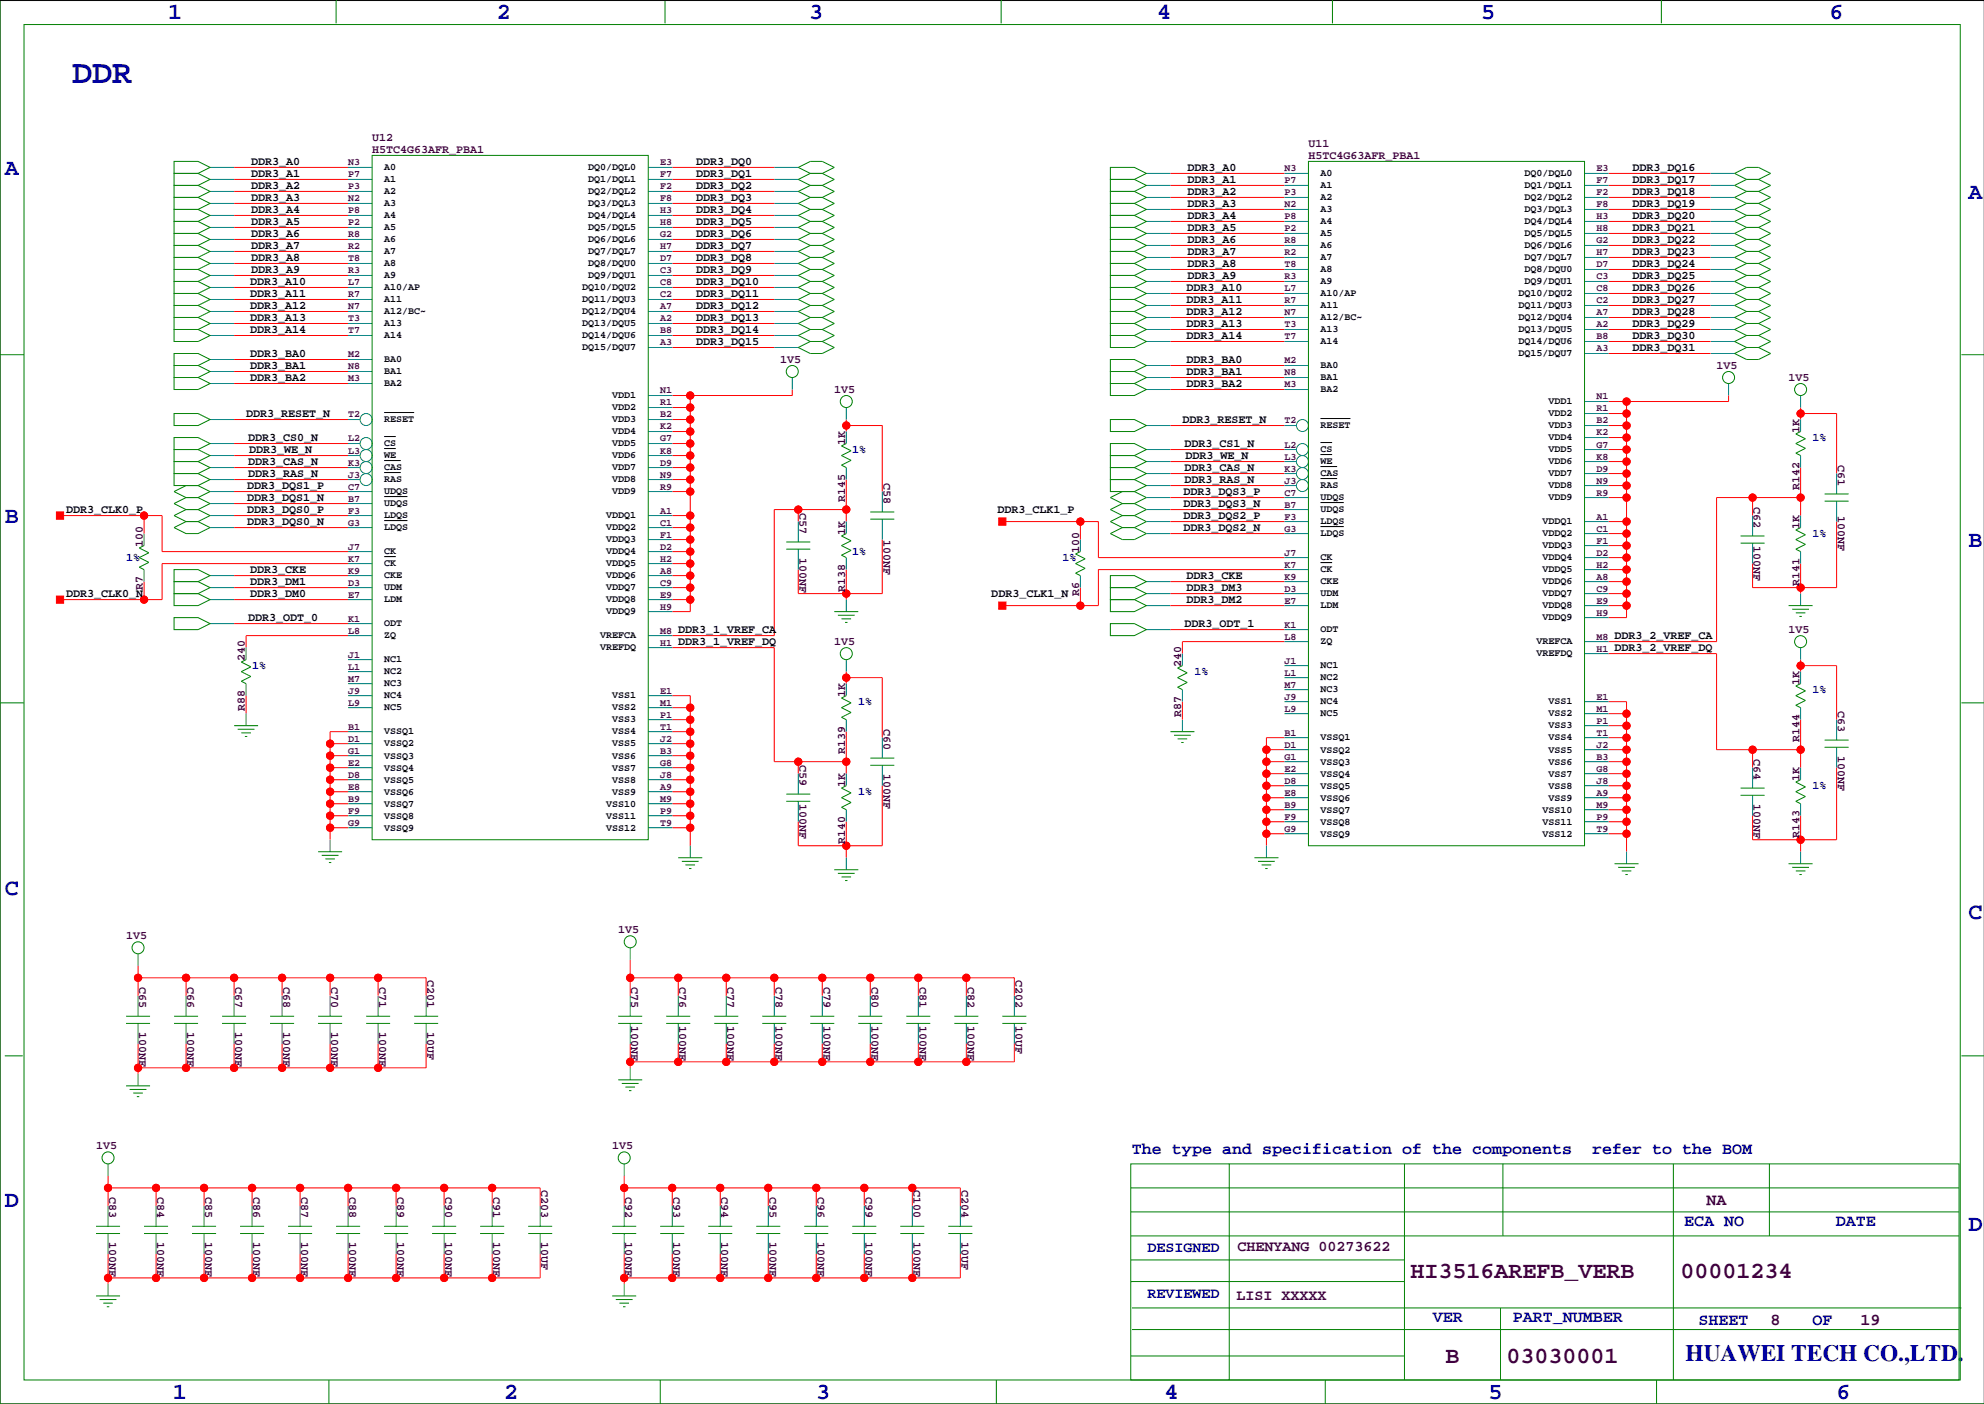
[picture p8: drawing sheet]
<svg xmlns="http://www.w3.org/2000/svg" width="420mm" height="297mm" viewBox="0 0 420 297" stroke-linecap="round" stroke-linejoin="round" font-family="sans-serif">
<defs><g id="words">
<text font-size="7.1" fill="#0000a0" x="15.2" y="17.5">DDR</text>
<g font-size="4.9" fill="#0000a0">
<text x="35.6" y="3.9">1</text>
<text x="105.2" y="3.9">2</text>
<text x="171.2" y="3.9">3</text>
<text x="244.9" y="3.9">4</text>
<text x="313.4" y="3.9">5</text>
<text x="387.1" y="3.9">6</text>
<text x="1" y="36.9">A</text>
<text x="416.6" y="42">A</text>
<text x="1" y="110.6">B</text>
<text x="416.6" y="115.7">B</text>
<text x="1" y="189.3">C</text>
<text x="416.6" y="194.4">C</text>
<text x="1" y="255.4">D</text>
<text x="416.6" y="260.5">D</text>
<text x="356.6" y="288">HUAWEI TECH CO.,LTD.</text>
<text x="36.6" y="296">1</text>
<text x="106.7" y="296">2</text>
<text x="172.7" y="296">3</text>
<text x="246.4" y="296">4</text>
<text x="315" y="296">5</text>
<text x="388.6" y="296">6</text>
</g>
<g font-size="4.9" fill="#400040">
<text x="298.5" y="270.5">HI3516AREFB_VERB</text>
<text x="355.6" y="270.5">00001234</text>
<text x="305.9" y="288.3">B</text>
<text x="318.8" y="288.3">03030001</text>
</g>
<g font-size="3.5" fill="#0000a0">
<text x="239.5" y="244.2">The type and specification of the components</text>
<text x="336.9" y="244.2">refer to the BOM</text>
<text x="356.4" y="259.4">ECA NO</text>
<text x="388.5" y="259.4">DATE</text>
<text x="303.1" y="279.7">VER</text>
<text x="320.1" y="279.7">PART_NUMBER</text>
<text x="359.4" y="280.3">SHEET</text>
<text x="383.5" y="280.3">OF</text>
</g>
<g font-size="3.5" fill="#400040">
<text x="361.1" y="254.9">NA</text>
<text x="374.6" y="280.3">8</text>
<text x="393.7" y="280.3">19</text>
</g>
<g font-size="3.2" fill="#0000a0">
<text x="242.8" y="264.9">DESIGNED</text>
<text x="242.8" y="274.5">REVIEWED</text>
</g>
<g font-size="3.2" fill="#400040">
<text x="261.9" y="264.7">CHENYANG 00273622</text>
<text x="261.6" y="275.1">LISI XXXXX</text>
</g>
<g font-size="2.5" fill="#400040">
<text x="78.7" y="29.8">U12</text>
<text x="78.7" y="32.4">H5TC4G63AFR_PBA1</text>
<text x="276.9" y="33.6">H5TC4G63AFR_PBA1</text>
<text x="276.9" y="31.1">U11</text>
<text x="165.1" y="76.8">1V5</text>
<text x="176.5" y="83.2">1V5</text>
<text x="363.2" y="78.1">1V5</text>
<text x="378.5" y="80.6">1V5</text>
<text x="178.8" y="94.1" transform="rotate(-90 178.8 94.1)">1K</text>
<text x="380.7" y="91.6" transform="rotate(-90 380.7 91.6)">1K</text>
<text x="388.8" y="98.3" transform="rotate(90 388.8 98.3)">C61</text>
<text x="178.8" y="106.1" transform="rotate(-90 178.8 106.1)">R145</text>
<text x="186.9" y="102.1" transform="rotate(90 186.9 102.1)">C58</text>
<text x="371.1" y="107.2" transform="rotate(90 371.1 107.2)">C62</text>
<text x="380.7" y="103.6" transform="rotate(-90 380.7 103.6)">R142</text>
<text x="169.1" y="108.4" transform="rotate(90 169.1 108.4)">C57</text>
<text x="178.8" y="113.1" transform="rotate(-90 178.8 113.1)">1K</text>
<text x="380.7" y="111.9" transform="rotate(-90 380.7 111.9)">1K</text>
<text x="388.8" y="109.1" transform="rotate(90 388.8 109.1)">100NF</text>
<text x="30.2" y="115.7" transform="rotate(-90 30.2 115.7)">100</text>
<text x="169.1" y="118" transform="rotate(90 169.1 118)">100NF</text>
<text x="186.9" y="114.2" transform="rotate(90 186.9 114.2)">100NF</text>
<text x="228.3" y="117" transform="rotate(-90 228.3 117)">100</text>
<text x="371.1" y="115.4" transform="rotate(90 371.1 115.4)">100NF</text>
<text x="30.2" y="124.7" transform="rotate(-90 30.2 124.7)">R7</text>
<text x="178.8" y="125.2" transform="rotate(-90 178.8 125.2)">R138</text>
<text x="380.7" y="123.9" transform="rotate(-90 380.7 123.9)">R141</text>
<text x="228.3" y="126" transform="rotate(-90 228.3 126)">R6</text>
<text x="176.5" y="136.5">1V5</text>
<text x="378.5" y="134">1V5</text>
<text x="51.8" y="139.8" transform="rotate(-90 51.8 139.8)">240</text>
<text x="249.9" y="141.1" transform="rotate(-90 249.9 141.1)">240</text>
<text x="178.8" y="147.4" transform="rotate(-90 178.8 147.4)">1K</text>
<text x="380.7" y="144.9" transform="rotate(-90 380.7 144.9)">1K</text>
<text x="51.8" y="150.4" transform="rotate(-90 51.8 150.4)">R88</text>
<text x="186.9" y="154.2" transform="rotate(90 186.9 154.2)">C60</text>
<text x="249.9" y="151.6" transform="rotate(-90 249.9 151.6)">R87</text>
<text x="388.8" y="150.4" transform="rotate(90 388.8 150.4)">C63</text>
<text x="169.1" y="161.8" transform="rotate(90 169.1 161.8)">C59</text>
<text x="178.8" y="159.5" transform="rotate(-90 178.8 159.5)">R139</text>
<text x="371.1" y="160.5" transform="rotate(90 371.1 160.5)">C64</text>
<text x="380.7" y="156.9" transform="rotate(-90 380.7 156.9)">R144</text>
<text x="388.8" y="159.9" transform="rotate(90 388.8 159.9)">100NF</text>
<text x="178.8" y="166.5" transform="rotate(-90 178.8 166.5)">1K</text>
<text x="186.9" y="163.7" transform="rotate(90 186.9 163.7)">100NF</text>
<text x="380.7" y="165.2" transform="rotate(-90 380.7 165.2)">1K</text>
<text x="169.1" y="170" transform="rotate(90 169.1 170)">100NF</text>
<text x="371.1" y="170" transform="rotate(90 371.1 170)">100NF</text>
<text x="178.8" y="178.5" transform="rotate(-90 178.8 178.5)">R140</text>
<text x="380.7" y="177.2" transform="rotate(-90 380.7 177.2)">R143</text>
<text x="130.8" y="197.5">1V5</text>
<text x="26.7" y="198.7">1V5</text>
<text x="29.4" y="208.8" transform="rotate(90 29.4 208.8)">C65</text>
<text x="39.6" y="208.8" transform="rotate(90 39.6 208.8)">C66</text>
<text x="49.8" y="208.8" transform="rotate(90 49.8 208.8)">C67</text>
<text x="59.9" y="208.8" transform="rotate(90 59.9 208.8)">C68</text>
<text x="70.1" y="208.8" transform="rotate(90 70.1 208.8)">C70</text>
<text x="80.2" y="208.8" transform="rotate(90 80.2 208.8)">C71</text>
<text x="90.4" y="207.3" transform="rotate(90 90.4 207.3)">C201</text>
<text x="133.6" y="208.8" transform="rotate(90 133.6 208.8)">C75</text>
<text x="143.7" y="208.8" transform="rotate(90 143.7 208.8)">C76</text>
<text x="153.9" y="208.8" transform="rotate(90 153.9 208.8)">C77</text>
<text x="164.1" y="208.8" transform="rotate(90 164.1 208.8)">C78</text>
<text x="174.2" y="208.8" transform="rotate(90 174.2 208.8)">C79</text>
<text x="184.4" y="208.8" transform="rotate(90 184.4 208.8)">C80</text>
<text x="194.5" y="208.8" transform="rotate(90 194.5 208.8)">C81</text>
<text x="204.7" y="208.8" transform="rotate(90 204.7 208.8)">C82</text>
<text x="214.9" y="207.3" transform="rotate(90 214.9 207.3)">C202</text>
<text x="29.4" y="218.3" transform="rotate(90 29.4 218.3)">100NF</text>
<text x="39.6" y="218.3" transform="rotate(90 39.6 218.3)">100NF</text>
<text x="49.8" y="218.3" transform="rotate(90 49.8 218.3)">100NF</text>
<text x="59.9" y="218.3" transform="rotate(90 59.9 218.3)">100NF</text>
<text x="70.1" y="218.3" transform="rotate(90 70.1 218.3)">100NF</text>
<text x="80.2" y="218.3" transform="rotate(90 80.2 218.3)">100NF</text>
<text x="90.4" y="218.3" transform="rotate(90 90.4 218.3)">10UF</text>
<text x="133.6" y="217" transform="rotate(90 133.6 217)">100NF</text>
<text x="143.7" y="217" transform="rotate(90 143.7 217)">100NF</text>
<text x="153.9" y="217" transform="rotate(90 153.9 217)">100NF</text>
<text x="164.1" y="217" transform="rotate(90 164.1 217)">100NF</text>
<text x="174.2" y="217" transform="rotate(90 174.2 217)">100NF</text>
<text x="184.4" y="217" transform="rotate(90 184.4 217)">100NF</text>
<text x="194.5" y="217" transform="rotate(90 194.5 217)">100NF</text>
<text x="204.7" y="217" transform="rotate(90 204.7 217)">100NF</text>
<text x="214.9" y="217" transform="rotate(90 214.9 217)">10UF</text>
<text x="20.3" y="243.2">1V5</text>
<text x="129.5" y="243.2">1V5</text>
<text x="114.5" y="251.7" transform="rotate(90 114.5 251.7)">C203</text>
<text x="193.3" y="251.7" transform="rotate(90 193.3 251.7)">C100</text>
<text x="203.4" y="251.7" transform="rotate(90 203.4 251.7)">C204</text>
<text x="23.1" y="253.2" transform="rotate(90 23.1 253.2)">C83</text>
<text x="33.2" y="253.2" transform="rotate(90 33.2 253.2)">C84</text>
<text x="43.4" y="253.2" transform="rotate(90 43.4 253.2)">C85</text>
<text x="53.6" y="253.2" transform="rotate(90 53.6 253.2)">C86</text>
<text x="63.7" y="253.2" transform="rotate(90 63.7 253.2)">C87</text>
<text x="73.9" y="253.2" transform="rotate(90 73.9 253.2)">C88</text>
<text x="84" y="253.2" transform="rotate(90 84 253.2)">C89</text>
<text x="94.2" y="253.2" transform="rotate(90 94.2 253.2)">C90</text>
<text x="104.4" y="253.2" transform="rotate(90 104.4 253.2)">C91</text>
<text x="132.3" y="253.2" transform="rotate(90 132.3 253.2)">C92</text>
<text x="142.5" y="253.2" transform="rotate(90 142.5 253.2)">C93</text>
<text x="152.6" y="253.2" transform="rotate(90 152.6 253.2)">C94</text>
<text x="162.8" y="253.2" transform="rotate(90 162.8 253.2)">C95</text>
<text x="172.9" y="253.2" transform="rotate(90 172.9 253.2)">C96</text>
<text x="183.1" y="253.2" transform="rotate(90 183.1 253.2)">C99</text>
<text x="23.1" y="262.7" transform="rotate(90 23.1 262.7)">100NF</text>
<text x="33.2" y="262.7" transform="rotate(90 33.2 262.7)">100NF</text>
<text x="43.4" y="262.7" transform="rotate(90 43.4 262.7)">100NF</text>
<text x="53.6" y="262.7" transform="rotate(90 53.6 262.7)">100NF</text>
<text x="63.7" y="262.7" transform="rotate(90 63.7 262.7)">100NF</text>
<text x="73.9" y="262.7" transform="rotate(90 73.9 262.7)">100NF</text>
<text x="84" y="262.7" transform="rotate(90 84 262.7)">100NF</text>
<text x="94.2" y="262.7" transform="rotate(90 94.2 262.7)">100NF</text>
<text x="104.4" y="262.7" transform="rotate(90 104.4 262.7)">100NF</text>
<text x="114.5" y="262.7" transform="rotate(90 114.5 262.7)">10UF</text>
<text x="132.3" y="262.7" transform="rotate(90 132.3 262.7)">100NF</text>
<text x="142.5" y="262.7" transform="rotate(90 142.5 262.7)">100NF</text>
<text x="152.6" y="262.7" transform="rotate(90 152.6 262.7)">100NF</text>
<text x="162.8" y="262.7" transform="rotate(90 162.8 262.7)">100NF</text>
<text x="172.9" y="262.7" transform="rotate(90 172.9 262.7)">100NF</text>
<text x="183.1" y="262.7" transform="rotate(90 183.1 262.7)">100NF</text>
<text x="193.3" y="262.7" transform="rotate(90 193.3 262.7)">100NF</text>
<text x="203.4" y="262.7" transform="rotate(90 203.4 262.7)">10UF</text>
</g>
<g font-size="2.5">
<text x="53.1" y="34.9">DDR3_A0</text>
<text x="147.3" y="34.9">DDR3_DQ0</text>
<text x="53.1" y="37.5">DDR3_A1</text>
<text x="53.1" y="40">DDR3_A2</text>
<text x="147.3" y="40">DDR3_DQ2</text>
<text x="147.3" y="37.5">DDR3_DQ1</text>
<text x="251.2" y="36.2">DDR3_A0</text>
<text x="251.2" y="38.7">DDR3_A1</text>
<text x="251.2" y="41.3">DDR3_A2</text>
<text x="345.4" y="36.2">DDR3_DQ16</text>
<text x="345.4" y="38.7">DDR3_DQ17</text>
<text x="345.4" y="41.3">DDR3_DQ18</text>
<text x="53.1" y="42.5">DDR3_A3</text>
<text x="53.1" y="45.1">DDR3_A4</text>
<text x="53.1" y="47.6">DDR3_A5</text>
<text x="147.3" y="47.6">DDR3_DQ5</text>
<text x="147.3" y="45.1">DDR3_DQ4</text>
<text x="147.3" y="42.5">DDR3_DQ3</text>
<text x="251.2" y="43.8">DDR3_A3</text>
<text x="251.2" y="46.3">DDR3_A4</text>
<text x="345.4" y="43.8">DDR3_DQ19</text>
<text x="345.4" y="46.3">DDR3_DQ20</text>
<text x="53.1" y="50.2">DDR3_A6</text>
<text x="53.1" y="52.7">DDR3_A7</text>
<text x="147.3" y="52.7">DDR3_DQ7</text>
<text x="147.3" y="50.2">DDR3_DQ6</text>
<text x="251.2" y="48.9">DDR3_A5</text>
<text x="251.2" y="51.4">DDR3_A6</text>
<text x="251.2" y="54">DDR3_A7</text>
<text x="345.4" y="48.9">DDR3_DQ21</text>
<text x="345.4" y="51.4">DDR3_DQ22</text>
<text x="345.4" y="54">DDR3_DQ23</text>
<text x="53.1" y="55.2">DDR3_A8</text>
<text x="53.1" y="57.8">DDR3_A9</text>
<text x="147.3" y="57.8">DDR3_DQ9</text>
<text x="147.3" y="55.2">DDR3_DQ8</text>
<text x="251.2" y="56.5">DDR3_A8</text>
<text x="251.2" y="59">DDR3_A9</text>
<text x="345.4" y="56.5">DDR3_DQ24</text>
<text x="345.4" y="59">DDR3_DQ25</text>
<text x="52.9" y="60.3">DDR3_A10</text>
<text x="52.9" y="62.9">DDR3_A11</text>
<text x="52.9" y="65.4">DDR3_A12</text>
<text x="147.3" y="65.4">DDR3_DQ12</text>
<text x="147.3" y="62.9">DDR3_DQ11</text>
<text x="147.3" y="60.3">DDR3_DQ10</text>
<text x="251" y="61.6">DDR3_A10</text>
<text x="251" y="64.1">DDR3_A11</text>
<text x="345.4" y="61.6">DDR3_DQ26</text>
<text x="345.4" y="64.1">DDR3_DQ27</text>
<text x="52.9" y="67.9">DDR3_A13</text>
<text x="52.9" y="70.5">DDR3_A14</text>
<text x="147.3" y="70.5">DDR3_DQ14</text>
<text x="147.3" y="67.9">DDR3_DQ13</text>
<text x="251" y="66.7">DDR3_A12</text>
<text x="251" y="69.2">DDR3_A13</text>
<text x="251" y="71.7">DDR3_A14</text>
<text x="345.4" y="66.7">DDR3_DQ28</text>
<text x="345.4" y="69.2">DDR3_DQ29</text>
<text x="345.4" y="71.7">DDR3_DQ30</text>
<text x="52.9" y="75.6">DDR3_BA0</text>
<text x="147.3" y="73">DDR3_DQ15</text>
<text x="251" y="76.8">DDR3_BA0</text>
<text x="345.4" y="74.3">DDR3_DQ31</text>
<text x="52.9" y="78.1">DDR3_BA1</text>
<text x="52.9" y="80.6">DDR3_BA2</text>
<text x="251" y="79.4">DDR3_BA1</text>
<text x="251" y="81.9">DDR3_BA2</text>
<text x="52.1" y="88.3">DDR3_RESET_N</text>
<text x="250.2" y="89.5">DDR3_RESET_N</text>
<text x="52.5" y="93.3">DDR3_CS0_N</text>
<text x="52.7" y="95.9">DDR3_WE_N</text>
<text x="250.6" y="94.6">DDR3_CS1_N</text>
<text x="52.5" y="98.4">DDR3_CAS_N</text>
<text x="52.5" y="101">DDR3_RAS_N</text>
<text x="250.6" y="99.7">DDR3_CAS_N</text>
<text x="250.8" y="97.1">DDR3_WE_N</text>
<text x="52.3" y="106">DDR3_DQS1_N</text>
<text x="52.3" y="103.5">DDR3_DQS1_P</text>
<text x="250.4" y="104.8">DDR3_DQS3_P</text>
<text x="250.4" y="107.3">DDR3_DQS3_N</text>
<text x="250.6" y="102.2">DDR3_RAS_N</text>
<text x="14" y="108.6">DDR3_CLK0_P</text>
<text x="52.3" y="111.1">DDR3_DQS0_N</text>
<text x="52.3" y="108.6">DDR3_DQS0_P</text>
<text x="211" y="108.6">DDR3_CLK1_P</text>
<text x="250.4" y="109.8">DDR3_DQS2_P</text>
<text x="250.4" y="112.4">DDR3_DQS2_N</text>
<text x="52.9" y="123.8">DDR3_DM1</text>
<text x="52.9" y="121.3">DDR3_CKE</text>
<text x="251" y="125.1">DDR3_DM3</text>
<text x="251" y="122.5">DDR3_CKE</text>
<text x="14" y="126.4">DDR3_CLK0_N</text>
<text x="52.5" y="131.4">DDR3_ODT_0</text>
<text x="52.9" y="126.4">DDR3_DM0</text>
<text x="209.8" y="126.4">DDR3_CLK1_N</text>
<text x="251" y="127.6">DDR3_DM2</text>
<text x="143.5" y="136.5">DDR3_1_VREF_DQ</text>
<text x="143.5" y="134">DDR3_1_VREF_CA</text>
<text x="250.6" y="132.7">DDR3_ODT_1</text>
<text x="341.6" y="137.8">DDR3_2_VREF_DQ</text>
<text x="341.6" y="135.2">DDR3_2_VREF_CA</text>
</g>
<g font-size="2.5" fill="#0000a0">
<text x="180.3" y="95.9">1%</text>
<text x="383.5" y="93.3">1%</text>
<text x="383.5" y="113.7">1%</text>
<text x="26.7" y="118.7">1%</text>
<text x="180.3" y="117.5">1%</text>
<text x="224.8" y="118.7">1%</text>
<text x="53.3" y="141.6">1%</text>
<text x="252.7" y="142.9">1%</text>
<text x="181.6" y="149.2">1%</text>
<text x="383.5" y="146.7">1%</text>
<text x="383.5" y="167">1%</text>
<text x="181.6" y="168.3">1%</text>
</g>
<g font-size="2.1" fill="#400040">
<text x="73.7" y="35">N3</text>
<text x="139.7" y="35">E3</text>
<text x="73.7" y="37.5">P7</text>
<text x="73.7" y="40.1">P3</text>
<text x="139.7" y="37.5">F7</text>
<text x="139.7" y="40.1">F2</text>
<text x="271.8" y="41.3">P3</text>
<text x="271.8" y="38.8">P7</text>
<text x="271.8" y="36.3">N3</text>
<text x="337.8" y="41.3">F2</text>
<text x="337.8" y="38.8">F7</text>
<text x="337.8" y="36.3">E3</text>
<text x="73.7" y="42.6">N2</text>
<text x="73.7" y="45.1">P8</text>
<text x="73.7" y="47.7">P2</text>
<text x="139.7" y="42.6">F8</text>
<text x="139.7" y="45.1">H3</text>
<text x="139.7" y="47.7">H8</text>
<text x="271.8" y="46.4">P8</text>
<text x="271.8" y="43.9">N2</text>
<text x="337.8" y="46.4">H3</text>
<text x="337.8" y="43.9">F8</text>
<text x="73.7" y="50.2">R8</text>
<text x="73.7" y="52.8">R2</text>
<text x="139.7" y="50.2">G2</text>
<text x="139.7" y="52.8">H7</text>
<text x="271.8" y="51.5">R8</text>
<text x="271.8" y="49">P2</text>
<text x="337.8" y="51.5">G2</text>
<text x="337.8" y="49">H8</text>
<text x="73.7" y="55.3">T8</text>
<text x="73.7" y="57.8">R3</text>
<text x="139.7" y="55.3">D7</text>
<text x="139.7" y="57.8">C3</text>
<text x="271.8" y="59.1">R3</text>
<text x="271.8" y="56.6">T8</text>
<text x="271.8" y="54">R2</text>
<text x="337.8" y="59.1">C3</text>
<text x="337.8" y="56.6">D7</text>
<text x="337.8" y="54">H7</text>
<text x="73.7" y="60.4">L7</text>
<text x="73.7" y="62.9">R7</text>
<text x="73.7" y="65.5">N7</text>
<text x="139.7" y="60.4">C8</text>
<text x="139.7" y="62.9">C2</text>
<text x="139.7" y="65.5">A7</text>
<text x="271.8" y="64.2">R7</text>
<text x="271.8" y="61.7">L7</text>
<text x="337.8" y="64.2">C2</text>
<text x="337.8" y="61.7">C8</text>
<text x="73.7" y="68">T3</text>
<text x="73.7" y="70.5">T7</text>
<text x="139.7" y="68">A2</text>
<text x="139.7" y="70.5">B8</text>
<text x="271.8" y="71.8">T7</text>
<text x="271.8" y="69.3">T3</text>
<text x="271.8" y="66.7">N7</text>
<text x="337.8" y="71.8">B8</text>
<text x="337.8" y="69.3">A2</text>
<text x="337.8" y="66.7">A7</text>
<text x="73.7" y="75.6">M2</text>
<text x="139.7" y="73.1">A3</text>
<text x="271.8" y="76.9">M2</text>
<text x="337.8" y="74.4">A3</text>
<text x="73.7" y="78.2">N8</text>
<text x="73.7" y="80.7">M3</text>
<text x="139.7" y="83.2">N1</text>
<text x="271.8" y="82">M3</text>
<text x="271.8" y="79.4">N8</text>
<text x="73.7" y="88.3">T2</text>
<text x="139.7" y="85.8">R1</text>
<text x="139.7" y="88.3">B2</text>
<text x="271.8" y="89.6">T2</text>
<text x="337.8" y="89.6">B2</text>
<text x="337.8" y="87.1">R1</text>
<text x="337.8" y="84.5">N1</text>
<text x="73.7" y="93.4">L2</text>
<text x="73.7" y="95.9">L3</text>
<text x="139.7" y="90.9">K2</text>
<text x="139.7" y="93.4">G7</text>
<text x="139.7" y="95.9">K8</text>
<text x="271.8" y="94.7">L2</text>
<text x="337.8" y="94.7">G7</text>
<text x="337.8" y="92.1">K2</text>
<text x="73.7" y="98.5">K3</text>
<text x="73.7" y="101">J3</text>
<text x="139.7" y="98.5">D9</text>
<text x="139.7" y="101">N9</text>
<text x="271.8" y="97.2">L3</text>
<text x="271.8" y="99.8">K3</text>
<text x="337.8" y="99.8">D9</text>
<text x="337.8" y="97.2">K8</text>
<text x="73.7" y="103.6">C7</text>
<text x="73.7" y="106.1">B7</text>
<text x="139.7" y="103.6">R9</text>
<text x="271.8" y="107.4">B7</text>
<text x="271.8" y="104.8">C7</text>
<text x="271.8" y="102.3">J3</text>
<text x="337.8" y="104.8">R9</text>
<text x="337.8" y="102.3">N9</text>
<text x="73.7" y="108.6">F3</text>
<text x="73.7" y="111.2">G3</text>
<text x="139.7" y="108.6">A1</text>
<text x="139.7" y="111.2">C1</text>
<text x="139.7" y="113.7">F1</text>
<text x="271.8" y="112.5">G3</text>
<text x="271.8" y="109.9">F3</text>
<text x="337.8" y="112.5">C1</text>
<text x="337.8" y="109.9">A1</text>
<text x="73.7" y="116.3">J7</text>
<text x="73.7" y="118.8">K7</text>
<text x="139.7" y="116.3">D2</text>
<text x="139.7" y="118.8">H2</text>
<text x="271.8" y="117.5">J7</text>
<text x="337.8" y="117.5">D2</text>
<text x="337.8" y="115">F1</text>
<text x="73.7" y="121.3">K9</text>
<text x="73.7" y="123.9">D3</text>
<text x="139.7" y="121.3">A8</text>
<text x="139.7" y="123.9">C9</text>
<text x="271.8" y="125.2">D3</text>
<text x="271.8" y="122.6">K9</text>
<text x="271.8" y="120.1">K7</text>
<text x="337.8" y="125.2">C9</text>
<text x="337.8" y="122.6">A8</text>
<text x="337.8" y="120.1">H2</text>
<text x="73.7" y="126.4">E7</text>
<text x="73.7" y="131.5">K1</text>
<text x="139.7" y="126.4">E9</text>
<text x="139.7" y="129">H9</text>
<text x="271.8" y="127.7">E7</text>
<text x="337.8" y="130.2">H9</text>
<text x="337.8" y="127.7">E9</text>
<text x="73.7" y="134">L8</text>
<text x="139.7" y="134">M8</text>
<text x="139.7" y="136.6">H1</text>
<text x="271.8" y="135.3">L8</text>
<text x="271.8" y="132.8">K1</text>
<text x="337.8" y="137.9">H1</text>
<text x="337.8" y="135.3">M8</text>
<text x="73.7" y="139.1">J1</text>
<text x="73.7" y="141.7">L1</text>
<text x="271.8" y="142.9">L1</text>
<text x="271.8" y="140.4">J1</text>
<text x="73.7" y="144.2">M7</text>
<text x="73.7" y="146.7">J9</text>
<text x="73.7" y="149.3">L9</text>
<text x="139.7" y="146.7">E1</text>
<text x="139.7" y="149.3">M1</text>
<text x="271.8" y="148">J9</text>
<text x="271.8" y="145.5">M7</text>
<text x="337.8" y="148">E1</text>
<text x="73.7" y="154.4">B1</text>
<text x="139.7" y="151.8">P1</text>
<text x="139.7" y="154.4">T1</text>
<text x="271.8" y="155.6">B1</text>
<text x="271.8" y="150.6">L9</text>
<text x="337.8" y="155.6">T1</text>
<text x="337.8" y="153.1">P1</text>
<text x="337.8" y="150.6">M1</text>
<text x="73.7" y="156.9">D1</text>
<text x="73.7" y="159.4">G1</text>
<text x="73.7" y="162">E2</text>
<text x="139.7" y="156.9">J2</text>
<text x="139.7" y="159.4">B3</text>
<text x="139.7" y="162">G8</text>
<text x="271.8" y="160.7">G1</text>
<text x="271.8" y="158.2">D1</text>
<text x="337.8" y="160.7">B3</text>
<text x="337.8" y="158.2">J2</text>
<text x="73.7" y="164.5">D8</text>
<text x="73.7" y="167.1">E8</text>
<text x="139.7" y="164.5">J8</text>
<text x="139.7" y="167.1">A9</text>
<text x="271.8" y="165.8">D8</text>
<text x="271.8" y="163.3">E2</text>
<text x="337.8" y="165.8">J8</text>
<text x="337.8" y="163.3">G8</text>
<text x="73.7" y="169.6">B9</text>
<text x="73.7" y="172.1">F9</text>
<text x="139.7" y="169.6">M9</text>
<text x="139.7" y="172.1">P9</text>
<text x="271.8" y="173.4">F9</text>
<text x="271.8" y="170.9">B9</text>
<text x="271.8" y="168.3">E8</text>
<text x="337.8" y="173.4">P9</text>
<text x="337.8" y="170.9">M9</text>
<text x="337.8" y="168.3">A9</text>
<text x="73.7" y="174.7">G9</text>
<text x="139.7" y="174.7">T9</text>
<text x="271.8" y="176">G9</text>
<text x="337.8" y="176">T9</text>
</g>
<g font-size="2.1">
<text x="81.3" y="36">A0</text>
<text x="81.3" y="38.6">A1</text>
<text x="81.3" y="41.1">A2</text>
<text x="124.5" y="36">DQ0/DQL0</text>
<text x="124.5" y="38.6">DQ1/DQL1</text>
<text x="124.5" y="41.1">DQ2/DQL2</text>
<text x="279.4" y="37.3">A0</text>
<text x="279.4" y="39.8">A1</text>
<text x="322.6" y="37.3">DQ0/DQL0</text>
<text x="322.6" y="39.8">DQ1/DQL1</text>
<text x="81.3" y="43.6">A3</text>
<text x="81.3" y="46.2">A4</text>
<text x="124.5" y="43.6">DQ3/DQL3</text>
<text x="124.5" y="46.2">DQ4/DQL4</text>
<text x="279.4" y="42.4">A2</text>
<text x="279.4" y="44.9">A3</text>
<text x="279.4" y="47.4">A4</text>
<text x="322.6" y="42.4">DQ2/DQL2</text>
<text x="322.6" y="44.9">DQ3/DQL3</text>
<text x="322.6" y="47.4">DQ4/DQL4</text>
<text x="81.3" y="48.7">A5</text>
<text x="81.3" y="51.3">A6</text>
<text x="81.3" y="53.8">A7</text>
<text x="124.5" y="48.7">DQ5/DQL5</text>
<text x="124.5" y="51.3">DQ6/DQL6</text>
<text x="124.5" y="53.8">DQ7/DQL7</text>
<text x="279.4" y="50">A5</text>
<text x="279.4" y="52.5">A6</text>
<text x="322.6" y="50">DQ5/DQL5</text>
<text x="322.6" y="52.5">DQ6/DQL6</text>
<text x="81.3" y="56.3">A8</text>
<text x="81.3" y="58.9">A9</text>
<text x="124.5" y="56.3">DQ8/DQU0</text>
<text x="124.5" y="58.9">DQ9/DQU1</text>
<text x="279.4" y="55.1">A7</text>
<text x="279.4" y="57.6">A8</text>
<text x="322.6" y="55.1">DQ7/DQL7</text>
<text x="322.6" y="57.6">DQ8/DQU0</text>
<text x="81.3" y="61.4">A10/AP</text>
<text x="81.3" y="64">A11</text>
<text x="123.2" y="61.4">DQ10/DQU2</text>
<text x="123.2" y="64">DQ11/DQU3</text>
<text x="279.4" y="60.1">A9</text>
<text x="279.4" y="62.7">A10/AP</text>
<text x="279.4" y="65.2">A11</text>
<text x="321.3" y="62.7">DQ10/DQU2</text>
<text x="321.3" y="65.2">DQ11/DQU3</text>
<text x="322.6" y="60.1">DQ9/DQU1</text>
<text x="81.3" y="66.5">A12/BC~</text>
<text x="81.3" y="69">A13</text>
<text x="81.3" y="71.6">A14</text>
<text x="123.2" y="66.5">DQ12/DQU4</text>
<text x="123.2" y="69">DQ13/DQU5</text>
<text x="123.2" y="71.6">DQ14/DQU6</text>
<text x="279.4" y="67.8">A12/BC~</text>
<text x="279.4" y="70.3">A13</text>
<text x="321.3" y="67.8">DQ12/DQU4</text>
<text x="321.3" y="70.3">DQ13/DQU5</text>
<text x="81.3" y="76.7">BA0</text>
<text x="123.2" y="74.1">DQ15/DQU7</text>
<text x="279.4" y="77.9">BA0</text>
<text x="279.4" y="72.8">A14</text>
<text x="321.3" y="72.8">DQ14/DQU6</text>
<text x="321.3" y="75.4">DQ15/DQU7</text>
<text x="81.3" y="79.2">BA1</text>
<text x="81.3" y="81.7">BA2</text>
<text x="279.4" y="80.5">BA1</text>
<text x="279.4" y="83">BA2</text>
<text x="81.3" y="89.4">RESET</text>
<text x="129.5" y="84.3">VDD1</text>
<text x="129.5" y="86.8">VDD2</text>
<text x="129.5" y="89.4">VDD3</text>
<text x="327.7" y="85.5">VDD1</text>
<text x="327.7" y="88.1">VDD2</text>
<text x="81.3" y="94.4">CS</text>
<text x="129.5" y="91.9">VDD4</text>
<text x="129.5" y="94.4">VDD5</text>
<text x="279.4" y="95.7">CS</text>
<text x="279.4" y="90.6">RESET</text>
<text x="327.7" y="90.6">VDD3</text>
<text x="327.7" y="93.2">VDD4</text>
<text x="327.7" y="95.7">VDD5</text>
<text x="81.3" y="99.5">CAS</text>
<text x="81.3" y="97">WE</text>
<text x="129.5" y="97">VDD6</text>
<text x="129.5" y="99.5">VDD7</text>
<text x="279.4" y="100.8">CAS</text>
<text x="279.4" y="98.2">WE</text>
<text x="327.7" y="98.2">VDD6</text>
<text x="327.7" y="100.8">VDD7</text>
<text x="81.3" y="102.1">RAS</text>
<text x="81.3" y="104.6">UDQS</text>
<text x="81.3" y="107.1">UDQS</text>
<text x="129.5" y="102.1">VDD8</text>
<text x="129.5" y="104.6">VDD9</text>
<text x="279.4" y="103.3">RAS</text>
<text x="279.4" y="105.9">UDQS</text>
<text x="327.7" y="103.3">VDD8</text>
<text x="327.7" y="105.9">VDD9</text>
<text x="81.3" y="109.7">LDQS</text>
<text x="81.3" y="112.2">LDQS</text>
<text x="128.3" y="109.7">VDDQ1</text>
<text x="128.3" y="112.2">VDDQ2</text>
<text x="279.4" y="110.9">LDQS</text>
<text x="279.4" y="113.5">LDQS</text>
<text x="279.4" y="108.4">UDQS</text>
<text x="326.4" y="110.9">VDDQ1</text>
<text x="326.4" y="113.5">VDDQ2</text>
<text x="81.3" y="117.3">CK</text>
<text x="81.3" y="119.8">CK</text>
<text x="128.3" y="114.8">VDDQ3</text>
<text x="128.3" y="117.3">VDDQ4</text>
<text x="128.3" y="119.8">VDDQ5</text>
<text x="279.4" y="118.6">CK</text>
<text x="326.4" y="116">VDDQ3</text>
<text x="326.4" y="118.6">VDDQ4</text>
<text x="81.3" y="122.4">CKE</text>
<text x="81.3" y="124.9">UDM</text>
<text x="128.3" y="122.4">VDDQ6</text>
<text x="128.3" y="124.9">VDDQ7</text>
<text x="279.4" y="121.1">CK</text>
<text x="279.4" y="123.6">CKE</text>
<text x="326.4" y="121.1">VDDQ5</text>
<text x="326.4" y="123.6">VDDQ6</text>
<text x="81.3" y="127.5">LDM</text>
<text x="128.3" y="127.5">VDDQ8</text>
<text x="128.3" y="130">VDDQ9</text>
<text x="279.4" y="128.7">LDM</text>
<text x="279.4" y="126.2">UDM</text>
<text x="326.4" y="126.2">VDDQ7</text>
<text x="326.4" y="128.7">VDDQ8</text>
<text x="326.4" y="131.3">VDDQ9</text>
<text x="81.3" y="132.5">ODT</text>
<text x="81.3" y="135.1">ZQ</text>
<text x="127" y="135.1">VREFCA</text>
<text x="127" y="137.6">VREFDQ</text>
<text x="279.4" y="133.8">ODT</text>
<text x="279.4" y="136.3">ZQ</text>
<text x="325.1" y="136.3">VREFCA</text>
<text x="81.3" y="140.2">NC1</text>
<text x="81.3" y="142.7">NC2</text>
<text x="279.4" y="141.4">NC1</text>
<text x="279.4" y="144">NC2</text>
<text x="325.1" y="138.9">VREFDQ</text>
<text x="81.3" y="145.2">NC3</text>
<text x="81.3" y="147.8">NC4</text>
<text x="129.5" y="147.8">VSS1</text>
<text x="279.4" y="146.5">NC3</text>
<text x="279.4" y="149">NC4</text>
<text x="327.7" y="149">VSS1</text>
<text x="81.3" y="150.3">NC5</text>
<text x="81.3" y="155.4">VSSQ1</text>
<text x="129.5" y="150.3">VSS2</text>
<text x="129.5" y="152.9">VSS3</text>
<text x="129.5" y="155.4">VSS4</text>
<text x="279.4" y="151.6">NC5</text>
<text x="327.7" y="151.6">VSS2</text>
<text x="327.7" y="154.1">VSS3</text>
<text x="81.3" y="157.9">VSSQ2</text>
<text x="81.3" y="160.5">VSSQ3</text>
<text x="129.5" y="157.9">VSS5</text>
<text x="129.5" y="160.5">VSS6</text>
<text x="279.4" y="156.7">VSSQ1</text>
<text x="279.4" y="159.2">VSSQ2</text>
<text x="279.4" y="161.7">VSSQ3</text>
<text x="327.7" y="156.7">VSS4</text>
<text x="327.7" y="159.2">VSS5</text>
<text x="327.7" y="161.7">VSS6</text>
<text x="81.3" y="163">VSSQ4</text>
<text x="81.3" y="165.6">VSSQ5</text>
<text x="129.5" y="163">VSS7</text>
<text x="129.5" y="165.6">VSS8</text>
<text x="279.4" y="164.3">VSSQ4</text>
<text x="279.4" y="166.8">VSSQ5</text>
<text x="327.7" y="164.3">VSS7</text>
<text x="327.7" y="166.8">VSS8</text>
<text x="81.3" y="168.1">VSSQ6</text>
<text x="81.3" y="170.6">VSSQ7</text>
<text x="81.3" y="173.2">VSSQ8</text>
<text x="128.3" y="170.6">VSS10</text>
<text x="128.3" y="173.2">VSS11</text>
<text x="129.5" y="168.1">VSS9</text>
<text x="279.4" y="169.4">VSSQ6</text>
<text x="279.4" y="171.9">VSSQ7</text>
<text x="326.4" y="171.9">VSS10</text>
<text x="327.7" y="169.4">VSS9</text>
<text x="81.3" y="175.7">VSSQ9</text>
<text x="128.3" y="175.7">VSS12</text>
<text x="279.4" y="174.4">VSSQ8</text>
<text x="279.4" y="177">VSSQ9</text>
<text x="326.4" y="174.4">VSS11</text>
<text x="326.4" y="177">VSS12</text>
</g>
</g></defs>
<g fill="none" stroke="#000" stroke-width=".21">
<path d="M419.9 .1h-419.9v296.9h419.9M81.3 97.4h3.5M81.3 92.4h2.4M81.3 100h3.5M81.3 87.3h6.3M81.3 94.9h2.4M279.4 98.7h3.5M279.4 93.6h2.5M279.4 88.5h6.4M279.4 96.2h2.5M81.3 117.8h2.4M81.3 110.1h4.9"/>
<path d="M81.3 105.1h4.9M279.4 119h2.5M279.4 111.4h4.9M279.4 101.2h3.5M279.4 106.3h4.9"/>
</g>
<g fill="none" stroke="#f00" stroke-width=".21">
<path d="M49.5 38h24.2M49.5 35.4h24.2M142.2 38h21.6M142.2 35.4h21.6M247.6 39.2h24.2M247.6 36.7h24.2M340.4 39.2h21.5M340.4 36.7h21.5M49.5 58.3h24.2M49.5 55.7h24.2M49.5 53.2h24.2M49.5 50.7h24.2"/>
<path d="M49.5 48.1h24.2M49.5 45.6h24.2M49.5 43h24.2M49.5 40.5h24.2M142.2 58.3h21.6M142.2 55.7h21.6M142.2 53.2h21.6M142.2 50.7h21.6M142.2 48.1h21.6M142.2 45.6h21.6M142.2 43h21.6M142.2 40.5h21.6"/>
<path d="M247.6 59.5h24.2M247.6 57h24.2M247.6 54.5h24.2M247.6 51.9h24.2M247.6 49.4h24.2M247.6 46.8h24.2M247.6 44.3h24.2M247.6 41.8h24.2M340.4 59.5h21.5M340.4 57h21.5M340.4 54.5h21.5M340.4 51.9h21.5"/>
<path d="M340.4 49.4h21.5M340.4 46.8h21.5M340.4 44.3h21.5M340.4 41.8h21.5M49.5 78.6h24.2M49.5 76.1h24.2M49.5 71h24.2M49.5 68.4h24.2M49.5 65.9h24.2M49.5 63.4h24.2M49.5 60.8h24.2M142.2 71h21.6"/>
<path d="M142.2 68.4h21.6M142.2 65.9h21.6M142.2 63.4h21.6M142.2 60.8h21.6M142.2 73.5h21.6M247.6 79.9h24.2M247.6 77.3h24.2M247.6 72.2h24.2M247.6 69.7h24.2M247.6 67.2h24.2M247.6 64.6h24.2M247.6 62.1h24.2"/>
<path d="M340.4 72.2h21.5M340.4 69.7h21.5M340.4 67.2h21.5M340.4 64.6h21.5M340.4 62.1h21.5M340.4 74.8h21.5M49.5 96.4h24.2M49.5 88.8h24.2M49.5 98.9h24.2M49.5 81.1h24.2M49.5 93.8h24.2M142.2 96.4h3.8"/>
<path d="M142.2 88.8h3.8M142.2 98.9h3.8M142.2 93.8h3.8M142.2 86.2h3.8M142.2 91.3h3.8M146 83.7v45.7h-3.8M167.6 82.4v1.3h-25.4M179.1 90h7.6v14M179.1 88.8v2.5M247.6 97.6h24.2M247.6 90h24.2M247.6 82.4h24.2"/>
<path d="M247.6 95.1h24.2M340.4 97.6h3.8M340.4 90h3.8M340.4 87.5h3.8M340.4 95.1h3.8M340.4 92.6h3.8M344.2 84.9v45.8h-3.8M365.8 83.7v1.2h-25.4M381 86.2v2.6M381 98.9v10.2M381 87.5h7.6v12.7M12.7 109.1h21.6v7.6h39.4"/>
<path d="M30.5 109.1v3.8M49.5 101.5h24.2M49.5 109.1h24.2M49.5 111.6h24.2M49.5 104h24.2M49.5 106.5h24.2M73.7 119.2h-39.4v7.7h-21.6M142.2 101.5h3.8M142.2 109.1h3.8M142.2 111.6h3.8M142.2 104h3.8M142.2 119.2h3.8"/>
<path d="M142.2 116.7h3.8M142.2 114.2h3.8M168.9 107.8v2.5M179.1 107.8h-15.3v26.7h-21.6M179.1 101.5v8.8M186.7 114.2v11.4h-17.8v-5.1M212.1 110.3h20.3v7.7h39.4M228.6 110.3v3.9M247.6 102.7h24.2M247.6 100.2h24.2M247.6 107.8h24.2M247.6 112.9h24.2"/>
<path d="M247.6 110.3h24.2M247.6 105.3h24.2M340.4 102.7h3.8M340.4 100.2h3.8M340.4 112.9h3.8M340.4 115.4h3.8M340.4 118h3.8M340.4 110.3h3.8M340.4 105.3h3.8M370.8 105.3v3.8M381 119.2v6.4M381 105.3h-17.8v30.4h-22.8"/>
<path d="M388.6 110.3v14h-17.8v-5.1M30.5 123v3.9M49.5 121.8h24.2M49.5 124.3h24.2M49.5 131.9h24.2M49.5 126.9h24.2M73.7 134.5h-21.6v2.5M142.2 137h21.6v24.1h15.3M142.2 121.8h3.8M142.2 124.3h3.8M142.2 126.9h3.8M179.1 120.5v6.4"/>
<path d="M228.6 124.3v3.8M247.6 123h24.2M247.6 125.6h24.2M247.6 128.1h24.2M247.6 133.2h24.2M271.8 120.5h-39.4v7.6h-20.3M271.8 135.7h-21.6v2.6M340.4 123h3.8M340.4 125.6h3.8M340.4 128.1h3.8M340.4 138.3h22.8v20.3h17.8M340.4 120.5h3.8"/>
<path d="M381 139.6v2.5M52.1 147.2v3.8M69.8 159.9h3.9M69.8 157.3h3.9M73.7 154.8h-3.9v22.9M142.2 147.2h3.8v31.7M142.2 159.9h3.8M142.2 157.3h3.8M142.2 154.8h3.8M142.2 149.7h3.8M142.2 152.3h3.8M179.1 142.1v2.5"/>
<path d="M179.1 154.8v8.9M179.1 143.4h7.6v12.7M250.2 148.4v3.9M268 158.6h3.8M271.8 156.1h-3.8v22.8M340.4 153.5h3.8M340.4 148.4h3.8v31.8M340.4 151h3.8M340.4 156.1h3.8M340.4 158.6h3.8M370.8 158.6v3.8M381 152.3v10.1"/>
<path d="M381 140.8h7.6v11.5M69.8 175.1h3.9M69.8 172.6h3.9M69.8 170h3.9M69.8 167.5h3.9M69.8 165h3.9M69.8 162.4h3.9M142.2 175.1h3.8M142.2 172.6h3.8M142.2 170h3.8M142.2 167.5h3.8M142.2 165h3.8"/>
<path d="M142.2 162.4h3.8M168.9 161.1v2.6M179.1 173.8v7.7M186.7 166.2v12.7h-17.8v-5.1M268 161.1h3.8M268 171.3h3.8M268 163.7h3.8M268 166.2h3.8M268 168.8h3.8M268 173.8h3.8M268 176.4h3.8M340.4 161.1h3.8"/>
<path d="M340.4 171.3h3.8M340.4 163.7h3.8M340.4 166.2h3.8M340.4 168.8h3.8M340.4 173.8h3.8M340.4 176.4h3.8M381 172.6v7.6M388.6 162.4v15.3h-17.8v-5.1M29.2 206.9h61v3.8M29.2 204.3v6.4M39.4 206.9v3.8M49.5 206.9v3.8"/>
<path d="M59.7 206.9v3.8M69.8 206.9v3.8M80 206.9v3.8M133.3 206.9h81.3v3.8M133.3 203.1v7.6M143.5 206.9v3.8M153.7 206.9v3.8M163.8 206.9v3.8M174 206.9v3.8M184.1 206.9v3.8M194.3 206.9v3.8M204.5 206.9v3.8"/>
<path d="M29.2 220.8v6.4M39.4 220.8v5.1M49.5 220.8v5.1M59.7 220.8v5.1M69.8 220.8v5.1M80 220.8v5.1M90.2 220.8v5.1h-61M133.3 220.8v5.1M143.5 220.8v3.8M153.7 220.8v3.8M163.8 220.8v3.8M174 220.8v3.8"/>
<path d="M184.1 220.8v3.8M194.3 220.8v3.8M204.5 220.8v3.8M214.6 220.8v3.8h-81.3M22.9 251.3h91.4v3.8M22.9 248.8v6.3M33 251.3v3.8M43.2 251.3v3.8M53.3 251.3v3.8M63.5 251.3v3.8M73.7 251.3v3.8M83.8 251.3v3.8"/>
<path d="M94 251.3v3.8M104.1 251.3v3.8M132.1 251.3h71.1v3.8M132.1 248.8v6.3M142.2 251.3v3.8M152.4 251.3v3.8M162.6 251.3v3.8M172.7 251.3v3.8M182.9 251.3v3.8M193 251.3v3.8M22.9 265.3v6.3M33 265.3v5.1"/>
<path d="M43.2 265.3v5.1M53.3 265.3v5.1M63.5 265.3v5.1M73.7 265.3v5.1M83.8 265.3v5.1M94 265.3v5.1M104.1 265.3v5.1M114.3 265.3v5.1h-91.4M132.1 265.3v6.3M142.2 265.3v5.1M152.4 265.3v5.1M162.6 265.3v5.1"/>
<path d="M172.7 265.3v5.1M182.9 265.3v5.1M193 265.3v5.1M203.2 265.3v5.1h-71.1"/>
<circle cx="146.1" cy="83.7" r=".76"/>
<circle cx="146.1" cy="96.4" r=".76"/>
<circle cx="146.1" cy="91.3" r=".76"/>
<circle cx="146.1" cy="98.9" r=".76"/>
<circle cx="146.1" cy="86.2" r=".76"/>
<circle cx="146.1" cy="88.8" r=".76"/>
<circle cx="146.1" cy="93.8" r=".76"/>
<circle cx="179.1" cy="90" r=".76"/>
<circle cx="344.2" cy="90" r=".76"/>
<circle cx="344.2" cy="97.6" r=".76"/>
<circle cx="344.2" cy="84.9" r=".76"/>
<circle cx="344.2" cy="92.6" r=".76"/>
<circle cx="344.2" cy="95.1" r=".76"/>
<circle cx="344.2" cy="87.5" r=".76"/>
<circle cx="381" cy="87.5" r=".76"/>
<circle cx="30.5" cy="109.1" r=".76"/>
<circle cx="146.1" cy="109.1" r=".76"/>
<circle cx="146.1" cy="104" r=".76"/>
<circle cx="146.1" cy="111.6" r=".76"/>
<circle cx="146.1" cy="119.2" r=".76"/>
<circle cx="146.1" cy="101.5" r=".76"/>
<circle cx="146.1" cy="114.2" r=".76"/>
<circle cx="146.1" cy="116.7" r=".76"/>
<circle cx="168.9" cy="107.8" r=".76"/>
<circle cx="179.1" cy="107.8" r=".76"/>
<circle cx="228.6" cy="110.3" r=".76"/>
<circle cx="344.2" cy="102.7" r=".76"/>
<circle cx="344.2" cy="115.4" r=".76"/>
<circle cx="344.2" cy="118" r=".76"/>
<circle cx="344.2" cy="110.3" r=".76"/>
<circle cx="344.2" cy="105.3" r=".76"/>
<circle cx="344.2" cy="100.2" r=".76"/>
<circle cx="344.2" cy="112.9" r=".76"/>
<circle cx="370.8" cy="105.3" r=".76"/>
<circle cx="381" cy="105.3" r=".76"/>
<circle cx="30.5" cy="126.9" r=".76"/>
<circle cx="146.1" cy="124.3" r=".76"/>
<circle cx="146.1" cy="126.9" r=".76"/>
<circle cx="146.1" cy="121.8" r=".76"/>
<circle cx="179.1" cy="125.6" r=".76"/>
<circle cx="228.6" cy="128.1" r=".76"/>
<circle cx="344.2" cy="120.5" r=".76"/>
<circle cx="344.2" cy="125.6" r=".76"/>
<circle cx="344.2" cy="128.1" r=".76"/>
<circle cx="344.2" cy="123" r=".76"/>
<circle cx="381" cy="124.3" r=".76"/>
<circle cx="69.9" cy="157.3" r=".76"/>
<circle cx="69.9" cy="159.9" r=".76"/>
<circle cx="146.1" cy="149.7" r=".76"/>
<circle cx="146.1" cy="152.3" r=".76"/>
<circle cx="146.1" cy="157.3" r=".76"/>
<circle cx="146.1" cy="159.9" r=".76"/>
<circle cx="146.1" cy="154.8" r=".76"/>
<circle cx="179.1" cy="143.4" r=".76"/>
<circle cx="268" cy="158.6" r=".76"/>
<circle cx="344.2" cy="156.1" r=".76"/>
<circle cx="344.2" cy="158.6" r=".76"/>
<circle cx="344.2" cy="151" r=".76"/>
<circle cx="344.2" cy="153.5" r=".76"/>
<circle cx="370.8" cy="158.6" r=".76"/>
<circle cx="381" cy="158.6" r=".76"/>
<circle cx="381" cy="140.8" r=".76"/>
<circle cx="69.9" cy="162.4" r=".76"/>
<circle cx="69.9" cy="175.1" r=".76"/>
<circle cx="69.9" cy="165" r=".76"/>
<circle cx="69.9" cy="170" r=".76"/>
<circle cx="69.9" cy="172.6" r=".76"/>
<circle cx="69.9" cy="167.5" r=".76"/>
<circle cx="146.1" cy="175.1" r=".76"/>
<circle cx="146.1" cy="162.4" r=".76"/>
<circle cx="146.1" cy="165" r=".76"/>
<circle cx="146.1" cy="170" r=".76"/>
<circle cx="146.1" cy="172.6" r=".76"/>
<circle cx="146.1" cy="167.5" r=".76"/>
<circle cx="168.9" cy="161.1" r=".76"/>
<circle cx="179.1" cy="178.9" r=".76"/>
<circle cx="179.1" cy="161.1" r=".76"/>
<circle cx="268" cy="168.8" r=".76"/>
<circle cx="268" cy="171.3" r=".76"/>
<circle cx="268" cy="163.7" r=".76"/>
<circle cx="268" cy="176.4" r=".76"/>
<circle cx="268" cy="166.2" r=".76"/>
<circle cx="268" cy="161.1" r=".76"/>
<circle cx="268" cy="173.8" r=".76"/>
<circle cx="344.2" cy="168.8" r=".76"/>
<circle cx="344.2" cy="171.3" r=".76"/>
<circle cx="344.2" cy="176.4" r=".76"/>
<circle cx="344.2" cy="163.7" r=".76"/>
<circle cx="344.2" cy="166.2" r=".76"/>
<circle cx="344.2" cy="161.1" r=".76"/>
<circle cx="344.2" cy="173.8" r=".76"/>
<circle cx="381" cy="177.7" r=".76"/>
<circle cx="29.2" cy="206.9" r=".76"/>
<circle cx="39.4" cy="206.9" r=".76"/>
<circle cx="49.5" cy="206.9" r=".76"/>
<circle cx="59.7" cy="206.9" r=".76"/>
<circle cx="69.9" cy="206.9" r=".76"/>
<circle cx="80" cy="206.9" r=".76"/>
<circle cx="133.4" cy="206.9" r=".76"/>
<circle cx="143.5" cy="206.9" r=".76"/>
<circle cx="153.7" cy="206.9" r=".76"/>
<circle cx="163.8" cy="206.9" r=".76"/>
<circle cx="174" cy="206.9" r=".76"/>
<circle cx="184.2" cy="206.9" r=".76"/>
<circle cx="194.3" cy="206.9" r=".76"/>
<circle cx="204.5" cy="206.9" r=".76"/>
<circle cx="29.2" cy="225.9" r=".76"/>
<circle cx="39.4" cy="225.9" r=".76"/>
<circle cx="49.5" cy="225.9" r=".76"/>
<circle cx="59.7" cy="225.9" r=".76"/>
<circle cx="69.9" cy="225.9" r=".76"/>
<circle cx="80" cy="225.9" r=".76"/>
<circle cx="133.4" cy="224.6" r=".76"/>
<circle cx="143.5" cy="224.6" r=".76"/>
<circle cx="153.7" cy="224.6" r=".76"/>
<circle cx="163.8" cy="224.6" r=".76"/>
<circle cx="174" cy="224.6" r=".76"/>
<circle cx="184.2" cy="224.6" r=".76"/>
<circle cx="194.3" cy="224.6" r=".76"/>
<circle cx="204.5" cy="224.6" r=".76"/>
<circle cx="22.9" cy="251.3" r=".76"/>
<circle cx="33" cy="251.3" r=".76"/>
<circle cx="43.2" cy="251.3" r=".76"/>
<circle cx="53.3" cy="251.3" r=".76"/>
<circle cx="63.5" cy="251.3" r=".76"/>
<circle cx="73.7" cy="251.3" r=".76"/>
<circle cx="83.8" cy="251.3" r=".76"/>
<circle cx="94" cy="251.3" r=".76"/>
<circle cx="104.1" cy="251.3" r=".76"/>
<circle cx="132.1" cy="251.3" r=".76"/>
<circle cx="142.2" cy="251.3" r=".76"/>
<circle cx="152.4" cy="251.3" r=".76"/>
<circle cx="162.6" cy="251.3" r=".76"/>
<circle cx="172.7" cy="251.3" r=".76"/>
<circle cx="182.9" cy="251.3" r=".76"/>
<circle cx="193" cy="251.3" r=".76"/>
<circle cx="22.9" cy="270.4" r=".76"/>
<circle cx="33" cy="270.4" r=".76"/>
<circle cx="43.2" cy="270.4" r=".76"/>
<circle cx="53.3" cy="270.4" r=".76"/>
<circle cx="63.5" cy="270.4" r=".76"/>
<circle cx="73.7" cy="270.4" r=".76"/>
<circle cx="83.8" cy="270.4" r=".76"/>
<circle cx="94" cy="270.4" r=".76"/>
<circle cx="104.1" cy="270.4" r=".76"/>
<circle cx="132.1" cy="270.4" r=".76"/>
<circle cx="142.2" cy="270.4" r=".76"/>
<circle cx="152.4" cy="270.4" r=".76"/>
<circle cx="162.6" cy="270.4" r=".76"/>
<circle cx="172.7" cy="270.4" r=".76"/>
<circle cx="182.9" cy="270.4" r=".76"/>
<circle cx="193" cy="270.4" r=".76"/>
</g>
<g fill="#f00" stroke="#f00" stroke-width=".21">
<path d="M211.3 109.6h1.6v1.5h-1.6z" fill-rule="evenodd"/>
<path d="M211.3 127.4h1.6v1.5h-1.6z" fill-rule="evenodd"/>
<path d="M11.9 126.1h1.6v1.5h-1.6z" fill-rule="evenodd"/>
<path d="M11.9 108.3h1.6v1.5h-1.6z" fill-rule="evenodd"/>
<circle cx="133.4" cy="224.6" r=".76"/>
<circle cx="204.5" cy="224.6" r=".76"/>
<circle cx="194.3" cy="224.6" r=".76"/>
<circle cx="184.2" cy="224.6" r=".76"/>
<circle cx="174" cy="224.6" r=".76"/>
<circle cx="163.8" cy="224.6" r=".76"/>
<circle cx="153.7" cy="224.6" r=".76"/>
<circle cx="143.5" cy="224.6" r=".76"/>
<circle cx="22.9" cy="251.3" r=".76"/>
<circle cx="33" cy="251.3" r=".76"/>
<circle cx="43.2" cy="251.3" r=".76"/>
<circle cx="53.3" cy="251.3" r=".76"/>
<circle cx="63.5" cy="251.3" r=".76"/>
<circle cx="73.7" cy="251.3" r=".76"/>
<circle cx="83.8" cy="251.3" r=".76"/>
<circle cx="94" cy="251.3" r=".76"/>
<circle cx="104.1" cy="251.3" r=".76"/>
<circle cx="104.1" cy="270.4" r=".76"/>
<circle cx="94" cy="270.4" r=".76"/>
<circle cx="83.8" cy="270.4" r=".76"/>
<circle cx="73.7" cy="270.4" r=".76"/>
<circle cx="63.5" cy="270.4" r=".76"/>
<circle cx="53.3" cy="270.4" r=".76"/>
<circle cx="43.2" cy="270.4" r=".76"/>
<circle cx="22.9" cy="270.4" r=".76"/>
<circle cx="33" cy="270.4" r=".76"/>
<circle cx="179.1" cy="107.8" r=".76"/>
<circle cx="168.9" cy="107.8" r=".76"/>
<circle cx="179.1" cy="161.1" r=".76"/>
<circle cx="168.9" cy="161.1" r=".76"/>
<circle cx="179.1" cy="178.9" r=".76"/>
<circle cx="179.1" cy="143.4" r=".76"/>
<circle cx="179.1" cy="125.6" r=".76"/>
<circle cx="179.1" cy="90" r=".76"/>
<circle cx="381" cy="177.7" r=".76"/>
<circle cx="381" cy="140.8" r=".76"/>
<circle cx="381" cy="124.3" r=".76"/>
<circle cx="381" cy="87.5" r=".76"/>
<circle cx="344.2" cy="151" r=".76"/>
<circle cx="344.2" cy="153.5" r=".76"/>
<circle cx="344.2" cy="156.1" r=".76"/>
<circle cx="344.2" cy="158.6" r=".76"/>
<circle cx="344.2" cy="161.1" r=".76"/>
<circle cx="344.2" cy="163.7" r=".76"/>
<circle cx="344.2" cy="166.2" r=".76"/>
<circle cx="344.2" cy="168.8" r=".76"/>
<circle cx="344.2" cy="171.3" r=".76"/>
<circle cx="344.2" cy="173.8" r=".76"/>
<circle cx="344.2" cy="176.4" r=".76"/>
<circle cx="268" cy="158.6" r=".76"/>
<circle cx="268" cy="161.1" r=".76"/>
<circle cx="268" cy="163.7" r=".76"/>
<circle cx="268" cy="166.2" r=".76"/>
<circle cx="268" cy="168.8" r=".76"/>
<circle cx="268" cy="171.3" r=".76"/>
<circle cx="268" cy="173.8" r=".76"/>
<circle cx="268" cy="176.4" r=".76"/>
<circle cx="344.2" cy="128.1" r=".76"/>
<circle cx="344.2" cy="125.6" r=".76"/>
<circle cx="344.2" cy="123" r=".76"/>
<circle cx="344.2" cy="120.5" r=".76"/>
<circle cx="344.2" cy="118" r=".76"/>
<circle cx="344.2" cy="115.4" r=".76"/>
<circle cx="344.2" cy="112.9" r=".76"/>
<circle cx="344.2" cy="110.3" r=".76"/>
<circle cx="344.2" cy="105.3" r=".76"/>
<circle cx="344.2" cy="102.7" r=".76"/>
<circle cx="344.2" cy="100.2" r=".76"/>
<circle cx="344.2" cy="97.6" r=".76"/>
<circle cx="344.2" cy="95.1" r=".76"/>
<circle cx="344.2" cy="92.6" r=".76"/>
<circle cx="344.2" cy="90" r=".76"/>
<circle cx="344.2" cy="87.5" r=".76"/>
<circle cx="344.2" cy="84.9" r=".76"/>
<circle cx="146.1" cy="83.7" r=".76"/>
<circle cx="146.1" cy="86.2" r=".76"/>
<circle cx="146.1" cy="88.8" r=".76"/>
<circle cx="146.1" cy="91.3" r=".76"/>
<circle cx="146.1" cy="93.8" r=".76"/>
<circle cx="146.1" cy="96.4" r=".76"/>
<circle cx="146.1" cy="98.9" r=".76"/>
<circle cx="146.1" cy="101.5" r=".76"/>
<circle cx="146.1" cy="104" r=".76"/>
<circle cx="146.1" cy="109.1" r=".76"/>
<circle cx="146.1" cy="126.9" r=".76"/>
<circle cx="146.1" cy="124.3" r=".76"/>
<circle cx="146.1" cy="121.8" r=".76"/>
<circle cx="146.1" cy="119.2" r=".76"/>
<circle cx="146.1" cy="116.7" r=".76"/>
<circle cx="146.1" cy="114.2" r=".76"/>
<circle cx="146.1" cy="111.6" r=".76"/>
<circle cx="69.9" cy="175.1" r=".76"/>
<circle cx="69.9" cy="172.6" r=".76"/>
<circle cx="69.9" cy="170" r=".76"/>
<circle cx="69.9" cy="167.5" r=".76"/>
<circle cx="69.9" cy="165" r=".76"/>
<circle cx="69.9" cy="162.4" r=".76"/>
<circle cx="69.9" cy="159.9" r=".76"/>
<circle cx="69.9" cy="157.3" r=".76"/>
<circle cx="146.1" cy="175.1" r=".76"/>
<circle cx="146.1" cy="172.6" r=".76"/>
<circle cx="146.1" cy="170" r=".76"/>
<circle cx="146.1" cy="149.7" r=".76"/>
<circle cx="146.1" cy="167.5" r=".76"/>
<circle cx="146.1" cy="165" r=".76"/>
<circle cx="146.1" cy="162.4" r=".76"/>
<circle cx="146.1" cy="159.9" r=".76"/>
<circle cx="146.1" cy="157.3" r=".76"/>
<circle cx="146.1" cy="154.8" r=".76"/>
<circle cx="146.1" cy="152.3" r=".76"/>
<circle cx="381" cy="105.3" r=".76"/>
<circle cx="370.8" cy="105.3" r=".76"/>
<circle cx="381" cy="158.6" r=".76"/>
<circle cx="370.8" cy="158.6" r=".76"/>
<circle cx="228.6" cy="110.3" r=".76"/>
<circle cx="228.6" cy="128.1" r=".76"/>
<circle cx="69.9" cy="206.9" r=".76"/>
<circle cx="29.2" cy="206.9" r=".76"/>
<circle cx="39.4" cy="206.9" r=".76"/>
<circle cx="49.5" cy="206.9" r=".76"/>
<circle cx="59.7" cy="206.9" r=".76"/>
<circle cx="80" cy="206.9" r=".76"/>
<circle cx="69.9" cy="225.9" r=".76"/>
<circle cx="80" cy="225.9" r=".76"/>
<circle cx="59.7" cy="225.9" r=".76"/>
<circle cx="49.5" cy="225.9" r=".76"/>
<circle cx="39.4" cy="225.9" r=".76"/>
<circle cx="29.2" cy="225.9" r=".76"/>
<circle cx="133.4" cy="206.9" r=".76"/>
<circle cx="143.5" cy="206.9" r=".76"/>
<circle cx="153.7" cy="206.9" r=".76"/>
<circle cx="163.8" cy="206.9" r=".76"/>
<circle cx="174" cy="206.9" r=".76"/>
<circle cx="184.2" cy="206.9" r=".76"/>
<circle cx="194.3" cy="206.9" r=".76"/>
<circle cx="204.5" cy="206.9" r=".76"/>
<circle cx="182.9" cy="251.3" r=".76"/>
<circle cx="132.1" cy="251.3" r=".76"/>
<circle cx="142.2" cy="251.3" r=".76"/>
<circle cx="152.4" cy="251.3" r=".76"/>
<circle cx="162.6" cy="251.3" r=".76"/>
<circle cx="172.7" cy="251.3" r=".76"/>
<circle cx="193" cy="251.3" r=".76"/>
<circle cx="182.9" cy="270.4" r=".76"/>
<circle cx="193" cy="270.4" r=".76"/>
<circle cx="172.7" cy="270.4" r=".76"/>
<circle cx="162.6" cy="270.4" r=".76"/>
<circle cx="132.1" cy="270.4" r=".76"/>
<circle cx="142.2" cy="270.4" r=".76"/>
<circle cx="152.4" cy="270.4" r=".76"/>
<circle cx="30.5" cy="126.9" r=".76"/>
<circle cx="30.5" cy="109.1" r=".76"/>
</g>
<g fill="none" stroke="#008080" stroke-width=".21">
<path d="M44.4 35.4h5.1M44.4 38h5.1M73.7 35.4h5M73.7 38h5M137.2 35.4h5M137.2 38h5M163.8 35.4h5.1M163.8 38h5.1M242.6 39.2h5M242.6 36.7h5M271.8 39.2h5.1M271.8 36.7h5.1"/>
<path d="M335.3 39.2h5.1M335.3 36.7h5.1M361.9 39.2h5.1M361.9 36.7h5.1M44.4 55.7h5.1M44.4 58.3h5.1M44.4 45.6h5.1M44.4 48.1h5.1M44.4 50.7h5.1M44.4 53.2h5.1M44.4 40.5h5.1M44.4 43h5.1"/>
<path d="M73.7 55.7h5M73.7 58.3h5M73.7 45.6h5M73.7 48.1h5M73.7 50.7h5M73.7 53.2h5M73.7 40.5h5M73.7 43h5M137.2 55.7h5M137.2 58.3h5M137.2 45.6h5M137.2 48.1h5"/>
<path d="M137.2 50.7h5M137.2 53.2h5M137.2 40.5h5M137.2 43h5M163.8 55.7h5.1M163.8 58.3h5.1M163.8 45.6h5.1M163.8 48.1h5.1M163.8 50.7h5.1M163.8 53.2h5.1M163.8 40.5h5.1M163.8 43h5.1"/>
<path d="M242.6 57h5M242.6 59.5h5M242.6 46.8h5M242.6 49.4h5M242.6 51.9h5M242.6 54.5h5M242.6 44.3h5M242.6 41.8h5M271.8 57h5.1M271.8 59.5h5.1M271.8 46.8h5.1M271.8 49.4h5.1"/>
<path d="M271.8 51.9h5.1M271.8 54.5h5.1M271.8 44.3h5.1M271.8 41.8h5.1M335.3 57h5.1M335.3 59.5h5.1M335.3 46.8h5.1M335.3 49.4h5.1M335.3 51.9h5.1M335.3 54.5h5.1M335.3 44.3h5.1M335.3 41.8h5.1"/>
<path d="M361.9 57h5.1M361.9 59.5h5.1M361.9 46.8h5.1M361.9 49.4h5.1M361.9 51.9h5.1M361.9 54.5h5.1M361.9 44.3h5.1M361.9 41.8h5.1M44.4 65.9h5.1M44.4 68.4h5.1M44.4 71h5.1M44.4 60.8h5.1"/>
<path d="M44.4 63.4h5.1M44.4 76.1h5.1M44.4 78.6h5.1M73.7 65.9h5M73.7 68.4h5M73.7 71h5M73.7 60.8h5M73.7 63.4h5M73.7 76.1h5M73.7 78.6h5M137.2 65.9h5M137.2 68.4h5"/>
<path d="M137.2 71h5M137.2 73.5h5M137.2 60.8h5M137.2 63.4h5M163.8 65.9h5.1M163.8 68.4h5.1M163.8 71h5.1M163.8 73.5h5.1M163.8 60.8h5.1M163.8 63.4h5.1M167.6 79.9v2.5M242.6 67.2h5"/>
<path d="M242.6 69.7h5M242.6 72.2h5M242.6 62.1h5M242.6 64.6h5M242.6 79.9h5M242.6 77.3h5M271.8 67.2h5.1M271.8 69.7h5.1M271.8 72.2h5.1M271.8 62.1h5.1M271.8 64.6h5.1M271.8 79.9h5.1"/>
<path d="M271.8 77.3h5.1M335.3 67.2h5.1M335.3 69.7h5.1M335.3 72.2h5.1M335.3 74.8h5.1M335.3 62.1h5.1M335.3 64.6h5.1M361.9 67.2h5.1M361.9 69.7h5.1M361.9 72.2h5.1M361.9 74.8h5.1M361.9 62.1h5.1"/>
<path d="M361.9 64.6h5.1M44.4 93.8h5.1M44.4 96.4h5.1M44.4 98.9h5.1M44.4 81.1h5.1M44.4 88.8h5.1M73.7 93.8h2.5M73.7 96.4h2.5M73.7 98.9h2.5M73.7 81.1h5M73.7 88.8h2.5M137.2 93.8h5"/>
<path d="M137.2 96.4h5M137.2 98.9h5M137.2 88.8h5M137.2 83.7h5M137.2 86.2h5M137.2 91.3h5M179.1 86.2v2.6M179.1 91.3v2.5M179.1 98.9v2.6M242.6 82.4h5M242.6 97.6h5M242.6 95.1h5"/>
<path d="M242.6 90h5M271.8 82.4h5.1M271.8 97.6h2.5M271.8 95.1h2.5M271.8 90h2.5M335.3 97.6h5.1M335.3 95.1h5.1M335.3 90h5.1M335.3 84.9h5.1M335.3 87.5h5.1M335.3 92.6h5.1M365.8 81.1v2.6"/>
<path d="M381 83.7v2.5M381 88.8v2.5M381 96.4v2.5M30.5 112.9v2.5M44.4 104h5.1M44.4 106.5h5.1M44.4 109.1h5.1M44.4 111.6h5.1M44.4 101.5h5.1M73.7 104h5M73.7 106.5h5M73.7 109.1h5"/>
<path d="M73.7 111.6h5M73.7 101.5h2.5M73.7 116.7h5M73.7 119.2h5M137.2 104h5M137.2 109.1h5M137.2 111.6h5M137.2 101.5h5M137.2 116.7h5M137.2 119.2h5M137.2 114.2h5M168.9 110.3v4.4"/>
<path d="M168.9 116.2v4.3M179.1 110.3v2.6M179.1 118v2.5M186.7 104v4.3M186.7 109.8v4.4M228.6 114.2v2.5M242.6 102.7h5M242.6 100.2h5M242.6 112.9h5M242.6 110.3h5M242.6 107.8h5M242.6 105.3h5"/>
<path d="M271.8 102.7h2.5M271.8 100.2h2.5M271.8 112.9h5.1M271.8 110.3h5.1M271.8 107.8h5.1M271.8 105.3h5.1M271.8 118h5.1M335.3 102.7h5.1M335.3 100.2h5.1M335.3 112.9h5.1M335.3 110.3h5.1M335.3 105.3h5.1"/>
<path d="M335.3 118h5.1M335.3 115.4h5.1M370.8 109.1v4.3M370.8 114.9v4.3M381 109.1v2.5M381 116.7v2.5M388.6 100.2v4.3M388.6 106v4.3M30.5 120.5v2.5M44.4 131.9h5.1M44.4 126.9h5.1M44.4 124.3h5.1"/>
<path d="M44.4 121.8h5.1M52.1 137v2.6M73.7 131.9h5M73.7 126.9h5M73.7 124.3h5M73.7 121.8h5M73.7 139.6h5M73.7 134.5h5M137.2 126.9h5M137.2 124.3h5M137.2 121.8h5M137.2 129.4h5"/>
<path d="M137.2 134.5h5M137.2 137h5M179.1 126.9v2.5M179.1 139.6v2.5M228.6 121.8v2.5M242.6 128.1h5M242.6 133.2h5M242.6 125.6h5M242.6 123h5M250.2 138.3v2.5M271.8 128.1h5.1M271.8 133.2h5.1"/>
<path d="M271.8 125.6h5.1M271.8 123h5.1M271.8 120.5h5.1M271.8 135.7h5.1M335.3 128.1h5.1M335.3 125.6h5.1M335.3 123h5.1M335.3 120.5h5.1M335.3 130.7h5.1M335.3 135.7h5.1M335.3 138.3h5.1M381 125.6v2.5"/>
<path d="M381 137v2.6M52.1 144.6v2.6M52.1 151v2.5M73.7 142.1h5M73.7 144.6h5M73.7 147.2h5M73.7 149.7h5M73.7 154.8h5M73.7 157.3h5M73.7 159.9h5M137.2 147.2h5M137.2 149.7h5"/>
<path d="M137.2 152.3h5M137.2 154.8h5M137.2 157.3h5M137.2 159.9h5M179.1 144.6v2.6M179.1 152.3v2.5M186.7 156.1v4.3M250.2 145.9v2.5M250.2 152.3v2.5M271.8 140.8h5.1M271.8 143.4h5.1M271.8 145.9h5.1"/>
<path d="M271.8 148.4h5.1M271.8 151h5.1M271.8 156.1h5.1M271.8 158.6h5.1M335.3 148.4h5.1M335.3 151h5.1M335.3 153.5h5.1M335.3 156.1h5.1M335.3 158.6h5.1M381 142.1v2.5M381 149.7v2.6M388.6 152.3v4.3"/>
<path d="M388.6 158.1v4.3M69.8 177.7v2.5M73.7 162.4h5M73.7 165h5M73.7 167.5h5M73.7 170h5M73.7 172.6h5M73.7 175.1h5M137.2 162.4h5M137.2 165h5M137.2 167.5h5M137.2 170h5"/>
<path d="M137.2 172.6h5M137.2 175.1h5M146 178.9v2.6M168.9 163.7v4.3M168.9 169.5v4.3M179.1 163.7v2.5M179.1 171.3v2.5M186.7 161.9v4.3M268 178.9v2.6M271.8 161.1h5.1M271.8 163.7h5.1M271.8 166.2h5.1"/>
<path d="M271.8 168.8h5.1M271.8 171.3h5.1M271.8 173.8h5.1M271.8 176.4h5.1M335.3 161.1h5.1M335.3 163.7h5.1M335.3 166.2h5.1M335.3 168.8h5.1M335.3 171.3h5.1M335.3 173.8h5.1M335.3 176.4h5.1M370.8 162.4v4.3"/>
<path d="M370.8 168.3v4.3M381 162.4v2.6M381 170v2.6M179.1 181.5v2.5M344.2 180.2v2.5M381 180.2v2.5M29.2 201.8v2.5M29.2 210.7v4.3M29.2 216.5v4.3M39.4 210.7v4.3M39.4 216.5v4.3M49.5 210.7v4.3"/>
<path d="M49.5 216.5v4.3M59.7 210.7v4.3M59.7 216.5v4.3M69.8 210.7v4.3M69.8 216.5v4.3M80 210.7v4.3M80 216.5v4.3M90.2 210.7v4.3M90.2 216.5v4.3M133.3 200.5v2.6M133.3 210.7v4.3M133.3 216.5v4.3"/>
<path d="M143.5 210.7v4.3M143.5 216.5v4.3M153.7 210.7v4.3M153.7 216.5v4.3M163.8 210.7v4.3M163.8 216.5v4.3M174 210.7v4.3M174 216.5v4.3M184.1 210.7v4.3M184.1 216.5v4.3M194.3 210.7v4.3M194.3 216.5v4.3"/>
<path d="M204.5 210.7v4.3M204.5 216.5v4.3M214.6 210.7v4.3M214.6 216.5v4.3M29.2 227.2v2.5M133.3 225.9v2.6M22.9 246.2v2.6M22.9 255.1v4.3M33 255.1v4.3M43.2 255.1v4.3M53.3 255.1v4.3M63.5 255.1v4.3"/>
<path d="M73.7 255.1v4.3M83.8 255.1v4.3M94 255.1v4.3M104.1 255.1v4.3M114.3 255.1v4.3M132.1 246.2v2.6M132.1 255.1v4.3M142.2 255.1v4.3M152.4 255.1v4.3M162.6 255.1v4.3M172.7 255.1v4.3M182.9 255.1v4.3"/>
<path d="M193 255.1v4.3M203.2 255.1v4.3M22.9 261v4.3M22.9 271.6v2.6M33 261v4.3M43.2 261v4.3M53.3 261v4.3M63.5 261v4.3M73.7 261v4.3M83.8 261v4.3M94 261v4.3M104.1 261v4.3"/>
<path d="M114.3 261v4.3M132.1 261v4.3M132.1 271.6v2.6M142.2 261v4.3M152.4 261v4.3M162.6 261v4.3M172.7 261v4.3M182.9 261v4.3M193 261v4.3M203.2 261v4.3"/>
<circle cx="77.5" cy="98.9" r="1.27"/>
<circle cx="77.5" cy="96.4" r="1.27"/>
<circle cx="77.5" cy="88.8" r="1.27"/>
<circle cx="77.5" cy="93.8" r="1.27"/>
<circle cx="275.6" cy="90" r="1.27"/>
<circle cx="275.6" cy="97.6" r="1.27"/>
<circle cx="275.6" cy="95.1" r="1.27"/>
<circle cx="77.5" cy="101.5" r="1.27"/>
<circle cx="275.6" cy="102.7" r="1.27"/>
<circle cx="275.6" cy="100.2" r="1.27"/>
</g>
<g fill="none" stroke="#008000" stroke-width=".21">
<path d="M0 -.1v297.1h419.9M71.1 0v4.9M140.7 0v4.9M211.8 0v4.9M281.9 0v4.9M351.5 0v4.9M5.1 5.2h409.7v286.8h-409.7zM36.8 34.1h5.1l2.5 1.3-2.5 1.3h-5.1zM36.8 36.7h5.1l2.5 1.3-2.5 1.2h-5.1zM36.8 39.2h5.1l2.5 1.3-2.5 1.3h-5.1zM78.7 32.9h58.5v144.8h-58.5zM171.4 36.7l-2.5-1.3 2.5-1.3h2.6l2.5 1.3-2.5 1.3"/>
<path d="M171.4 36.7h2.6M171.4 36.7l-2.5 1.3 2.5 1.2M171.4 39.2h2.6M171.4 39.2l-2.5 1.3 2.5 1.3M174 36.7l2.5 1.3-2.5 1.2M174 39.2l2.5 1.3-2.5 1.3M234.9 38h5.1l2.6 1.2-2.6 1.3h-5.1zM234.9 35.4h5.1l2.6 1.3-2.6 1.3h-5.1zM276.9 34.1h58.4v144.8h-58.4zM369.6 38l-2.6 1.2 2.6 1.3M369.6 38h2.5M369.6 38l-2.6-1.3 2.6-1.3h2.5l2.5 1.3-2.5 1.3"/>
<path d="M372.1 38l2.5 1.2-2.5 1.3M36.8 59.5h5.1l2.5 1.3-2.5 1.3h-5.1zM36.8 41.8h5.1l2.5 1.2-2.5 1.3h-5.1zM36.8 44.3h5.1l2.5 1.3-2.5 1.2h-5.1zM36.8 57h5.1l2.5 1.3-2.5 1.2h-5.1zM36.8 54.5h5.1l2.5 1.2-2.5 1.3h-5.1zM36.8 51.9h5.1l2.5 1.3-2.5 1.3h-5.1zM36.8 49.4h5.1l2.5 1.3-2.5 1.2h-5.1zM36.8 46.8h5.1l2.5 1.3-2.5 1.3h-5.1zM171.4 54.5l-2.5 1.2 2.5 1.3M171.4 57h2.6M171.4 54.5h2.6"/>
<path d="M171.4 57l-2.5 1.3 2.5 1.2M171.4 59.5h2.6M171.4 59.5l-2.5 1.3 2.5 1.3M171.4 44.3l-2.5 1.3 2.5 1.2M171.4 46.8h2.6M171.4 44.3h2.6M171.4 46.8l-2.5 1.3 2.5 1.3M171.4 49.4h2.6M171.4 49.4l-2.5 1.3 2.5 1.2M171.4 51.9h2.6M171.4 51.9l-2.5 1.3 2.5 1.3M171.4 41.8h2.6"/>
<path d="M171.4 41.8l-2.5 1.2 2.5 1.3M174 54.5l2.5 1.2-2.5 1.3M174 57l2.5 1.3-2.5 1.2M174 59.5l2.5 1.3-2.5 1.3M174 44.3l2.5 1.3-2.5 1.2M174 46.8l2.5 1.3-2.5 1.3M174 49.4l2.5 1.3-2.5 1.2M174 51.9l2.5 1.3-2.5 1.3M174 41.8l2.5 1.2-2.5 1.3M234.9 48.1h5.1l2.6 1.3-2.6 1.3h-5.1zM234.9 50.7h5.1l2.6 1.2-2.6 1.3h-5.1zM234.9 53.2h5.1l2.6 1.3-2.6 1.2h-5.1z"/>
<path d="M234.9 55.7h5.1l2.6 1.3-2.6 1.3h-5.1zM234.9 58.3h5.1l2.6 1.2-2.6 1.3h-5.1zM234.9 45.6h5.1l2.6 1.2-2.6 1.3h-5.1zM234.9 43h5.1l2.6 1.3-2.6 1.3h-5.1zM234.9 40.5h5.1l2.6 1.3-2.6 1.2h-5.1zM369.6 55.7l-2.6 1.3 2.6 1.3M369.6 58.3h2.5M369.6 55.7h2.5M369.6 58.3l-2.6 1.2 2.6 1.3M369.6 45.6l-2.6 1.2 2.6 1.3M369.6 48.1h2.5M369.6 45.6h2.5"/>
<path d="M369.6 48.1l-2.6 1.3 2.6 1.3M369.6 50.7h2.5M369.6 50.7l-2.6 1.2 2.6 1.3M369.6 53.2h2.5M369.6 53.2l-2.6 1.3 2.6 1.2M369.6 43l-2.6 1.3 2.6 1.3M369.6 43h2.5M369.6 40.5l-2.6 1.3 2.6 1.2M369.6 40.5h2.5M372.1 55.7l2.5 1.3-2.5 1.3M372.1 58.3l2.5 1.2-2.5 1.3M372.1 45.6l2.5 1.2-2.5 1.3"/>
<path d="M372.1 48.1l2.5 1.3-2.5 1.3M372.1 50.7l2.5 1.2-2.5 1.3M372.1 53.2l2.5 1.3-2.5 1.2M372.1 43l2.5 1.3-2.5 1.3M372.1 40.5l2.5 1.3-2.5 1.2M0 75h5.1M36.8 74.8h5.1l2.5 1.3-2.5 1.2h-5.1zM36.8 77.3h5.1l2.5 1.3-2.5 1.3h-5.1zM36.8 69.7h5.1l2.5 1.3-2.5 1.2h-5.1zM36.8 62.1h5.1l2.5 1.3-2.5 1.2h-5.1zM36.8 64.6h5.1l2.5 1.3-2.5 1.3h-5.1zM36.8 67.2h5.1l2.5 1.2-2.5 1.3h-5.1z"/>
<path d="M36.8 79.9h5.1l2.5 1.2-2.5 1.3h-5.1zM171.4 64.6l-2.5 1.3 2.5 1.3M171.4 67.2h2.6M171.4 64.6h2.6M171.4 67.2l-2.5 1.2 2.5 1.3M171.4 69.7h2.6M171.4 69.7l-2.5 1.3 2.5 1.2M171.4 72.2h2.6M171.4 72.2l-2.5 1.3 2.5 1.3h2.6l2.5-1.3-2.5-1.3M171.4 62.1h2.6M171.4 62.1l-2.5 1.3 2.5 1.2M174 64.6l2.5 1.3-2.5 1.3"/>
<path d="M174 67.2l2.5 1.2-2.5 1.3M174 69.7l2.5 1.3-2.5 1.2M174 62.1l2.5 1.3-2.5 1.2M234.9 68.4h5.1l2.6 1.3-2.6 1.3h-5.1zM234.9 65.9h5.1l2.6 1.3-2.6 1.2h-5.1zM234.9 63.4h5.1l2.6 1.2-2.6 1.3h-5.1zM234.9 60.8h5.1l2.6 1.3-2.6 1.3h-5.1zM234.9 71h5.1l2.6 1.2-2.6 1.3h-5.1zM234.9 78.6h5.1l2.6 1.3-2.6 1.2h-5.1zM234.9 76.1h5.1l2.6 1.2-2.6 1.3h-5.1zM369.6 65.9l-2.6 1.3 2.6 1.2M369.6 68.4h2.5"/>
<path d="M369.6 65.9h2.5M369.6 68.4l-2.6 1.3 2.6 1.3M369.6 71h2.5M369.6 71l-2.6 1.2 2.6 1.3M369.6 73.5h2.5M369.6 73.5l-2.6 1.3 2.6 1.3h2.5l2.5-1.3-2.5-1.3M369.6 60.8h2.5M369.6 60.8l-2.6 1.3 2.6 1.3M369.6 63.4h2.5M369.6 63.4l-2.6 1.2 2.6 1.3M372.1 65.9l2.5 1.3-2.5 1.2M372.1 68.4l2.5 1.3-2.5 1.3"/>
<path d="M372.1 71l2.5 1.2-2.5 1.3M372.1 60.8l2.5 1.3-2.5 1.3M372.1 63.4l2.5 1.2-2.5 1.3M415 75h4.9M36.8 92.6h5.1l2.5 1.2-2.5 1.3h-5.1zM36.8 95.1h5.1l2.5 1.3-2.5 1.2h-5.1zM36.8 97.6h5.1l2.5 1.3-2.5 1.3h-5.1zM36.8 87.5h5.1l2.5 1.3-2.5 1.2h-5.1zM179.1 93.8l-1 .5 2 1.1-2 1 2 1-2 1 1 .5M234.9 81.1h5.1l2.6 1.3-2.6 1.3h-5.1zM234.9 98.9h5.1l2.6 1.3-2.6 1.3h-5.1zM234.9 96.4h5.1l2.6 1.2-2.6 1.3h-5.1z"/>
<path d="M234.9 93.8h5.1l2.6 1.3-2.6 1.3h-5.1zM234.9 88.8h5.1l2.6 1.2-2.6 1.3h-5.1zM381 91.3l-1 .5 2 1-2 1 2 1.1-2 1 1 .5M30.5 115.4l-1 .5 2 1.1-2 1 2 1-2 1 1 .5M36.8 100.2h5.1l2.5 1.3-2.5 1.2h-5.1zM39.4 105.3h2.5M39.4 107.8h2.5M39.4 105.3l-2.6 1.2 2.6 1.3M39.4 110.3h2.5M39.4 107.8l-2.6 1.3 2.6 1.2M39.4 110.3l-2.6 1.3 2.6 1.3h2.5l2.5-1.3-2.5-1.3M41.9 102.7l2.5 1.3-2.5 1.3"/>
<path d="M41.9 102.7h-2.5l-2.6 1.3 2.6 1.3M41.9 105.3l2.5 1.2-2.5 1.3M41.9 107.8l2.5 1.3-2.5 1.2M166.4 114.7h5M166.4 116.2h5M179.1 112.9l-1 .5 2 1-2 1 2 1-2 1.1 1 .5M184.1 108.3h5.1M184.1 109.8h5.1M228.6 116.7l-1 .5 2 1-2 1 2 1.1-2 1 1 .5M234.9 101.5h5.1l2.6 1.2-2.6 1.3h-5.1zM237.5 111.6l-2.6 1.3 2.6 1.3h2.5l2.6-1.3-2.6-1.3M237.5 111.6h2.5"/>
<path d="M237.5 109.1l-2.6 1.2 2.6 1.3M237.5 109.1h2.5M237.5 106.5l-2.6 1.3 2.6 1.3M237.5 106.5h2.5M240 109.1l2.6 1.2-2.6 1.3M240 106.5l2.6 1.3-2.6 1.3M240 104l2.6 1.3-2.6 1.2M240 104h-2.5l-2.6 1.3 2.6 1.2M368.3 113.4h5.1M368.3 114.9h5.1M381 111.6l-1 .5 2 1-2 1.1 2 1-2 1 1 .5M386.1 104.5h5.1"/>
<path d="M386.1 106h5.1M36.8 130.7h5.1l2.5 1.2-2.5 1.3h-5.1zM36.8 125.6h5.1l2.5 1.3-2.5 1.2h-5.1zM36.8 123h5.1l2.5 1.3-2.5 1.3h-5.1zM36.8 120.5h5.1l2.5 1.3-2.5 1.2h-5.1zM52.1 139.6l-1 .5 2 1-2 1 2 1-2 1 1 .5M176.5 129.4h5.1M177.3 130.2h3.5M178.1 130.9h2M178.8 131.7h.5M234.9 126.9h5.1l2.6 1.2-2.6 1.3h-5.1zM234.9 131.9h5.1l2.6 1.3-2.6 1.3h-5.1z"/>
<path d="M234.9 124.3h5.1l2.6 1.3-2.6 1.3h-5.1zM234.9 121.8h5.1l2.6 1.2-2.6 1.3h-5.1zM378.5 128.1h5M379.2 128.9h3.6M380 129.7h2M380.7 130.4h.6M0 148.7h5.1M49.5 153.5h5.1M50.3 154.3h3.5M51.1 155.1h2M51.8 155.8h.5M179.1 147.2l-1 .5 2 1-2 1 2 1-2 1.1 1 .5"/>
<path d="M247.6 154.8h5.1M248.4 155.6h3.6M249.2 156.3h2M249.9 157.1h.5M250.2 140.8l-1 .5 2 1.1-2 1 2 1-2 1 1 .5M381 144.6l-1 .5 2 1.1-2 1 2 1-2 1 1 .5M386.1 156.6h5.1M386.1 158.1h5.1M415 148.7h4.9M166.4 168h5M166.4 169.5h5M179.1 166.2l-1 .5 2 1.1-2 1 2 1-2 1 1 .5"/>
<path d="M184.1 160.4h5.1M184.1 161.9h5.1M368.3 166.7h5.1M368.3 168.3h5.1M381 165l-1 .5 2 1-2 1 2 1-2 1 1 .5M67.3 180.2h5.1M68.1 181h3.5M68.8 181.7h2.1M69.6 182.5h.5M143.5 181.5h5.1M144.3 182.2h3.5M145 183h2.1"/>
<path d="M145.8 183.8h.5M176.5 184h5.1M177.3 184.8h3.5M178.1 185.5h2M178.8 186.3h.5M265.4 181.5h5.1M266.2 182.2h3.5M267 183h2M267.7 183.8h.5M341.6 182.7h5.1M342.4 183.5h3.5M343.2 184.3h2"/>
<path d="M343.9 185h.5M378.5 182.7h5M379.2 183.5h3.6M380 184.3h2M380.7 185h.6M26.7 215h5M26.7 216.5h5M36.8 215h5.1M36.8 216.5h5.1M47 215h5.1M47 216.5h5.1M57.1 215h5.1"/>
<path d="M57.1 216.5h5.1M67.3 215h5.1M67.3 216.5h5.1M77.5 215h5M77.5 216.5h5M87.6 215h5.1M87.6 216.5h5.1M130.8 215h5.1M130.8 216.5h5.1M141 215h5M141 216.5h5M151.1 215h5.1"/>
<path d="M151.1 216.5h5.1M161.3 215h5.1M161.3 216.5h5.1M171.4 215h5.1M171.4 216.5h5.1M181.6 215h5.1M181.6 216.5h5.1M191.8 215h5M191.8 216.5h5M201.9 215h5.1M201.9 216.5h5.1M212.1 215h5.1"/>
<path d="M212.1 216.5h5.1M1 223.4h3.8M26.7 229.7h5M27.4 230.5h3.6M28.2 231.3h2M29 232h.5M130.8 228.5h5.1M131.6 229.2h3.5M132.3 230h2.1M133.1 230.7h.5M415 223.4h4.9M20.3 259.4h5.1"/>
<path d="M30.5 259.4h5.1M40.6 259.4h5.1M50.8 259.4h5.1M61 259.4h5M71.1 259.4h5.1M81.3 259.4h5.1M91.4 259.4h5.1M101.6 259.4h5.1M111.8 259.4h5M129.5 259.4h5.1M139.7 259.4h5.1M149.9 259.4h5"/>
<path d="M160 259.4h5.1M170.2 259.4h5.1M180.3 259.4h5.1M190.5 259.4h5.1M200.7 259.4h5M239.3 246.2h175.2v45.8h-175.2zM239.3 251.3h175.2M239.3 256.4h175.2M260.1 246.2v45.8M297.2 246.2v45.8M318 246.2v15.3M354.1 246.2v45.8"/>
<path d="M374.4 246.2v15.3M20.3 274.2h5.1M20.3 261h5.1M21.1 274.9h3.5M21.8 275.7h2.1M22.6 276.5h.5M30.5 261h5.1M40.6 261h5.1M50.8 261h5.1M61 261h5M71.1 261h5.1M81.3 261h5.1"/>
<path d="M91.4 261h5.1M101.6 261h5.1M111.8 261h5M129.5 274.2h5.1M129.5 261h5.1M130.3 274.9h3.6M131.1 275.7h2M131.8 276.5h.5M139.7 261h5.1M149.9 261h5M160 261h5.1M170.2 261h5.1"/>
<path d="M180.3 261h5.1M190.5 261h5.1M200.7 261h5M239.3 266.6h57.9M239.3 261.5h175.2M239.3 271.1h57.9M239.5 276.7h175.5M317.5 276.7v15.3M69.6 292v5M139.7 292v5M210.8 292v5M239.3 286.9h57.9"/>
<path d="M239.5 281.3h175M280.4 292v5M350.5 292v5M383.5 287.4h.1"/>
<circle cx="167.6" cy="78.6" r="1.27"/>
<circle cx="365.8" cy="79.9" r="1.27"/>
<circle cx="179.1" cy="84.9" r="1.27"/>
<circle cx="381" cy="82.4" r="1.27"/>
<circle cx="179.1" cy="138.3" r="1.27"/>
<circle cx="381" cy="135.7" r="1.27"/>
<circle cx="133.3" cy="199.2" r="1.27"/>
<circle cx="29.2" cy="200.5" r="1.27"/>
<circle cx="22.9" cy="245" r="1.27"/>
<circle cx="132.1" cy="245" r="1.27"/>
</g>
<use href="#words"/>
</svg>
